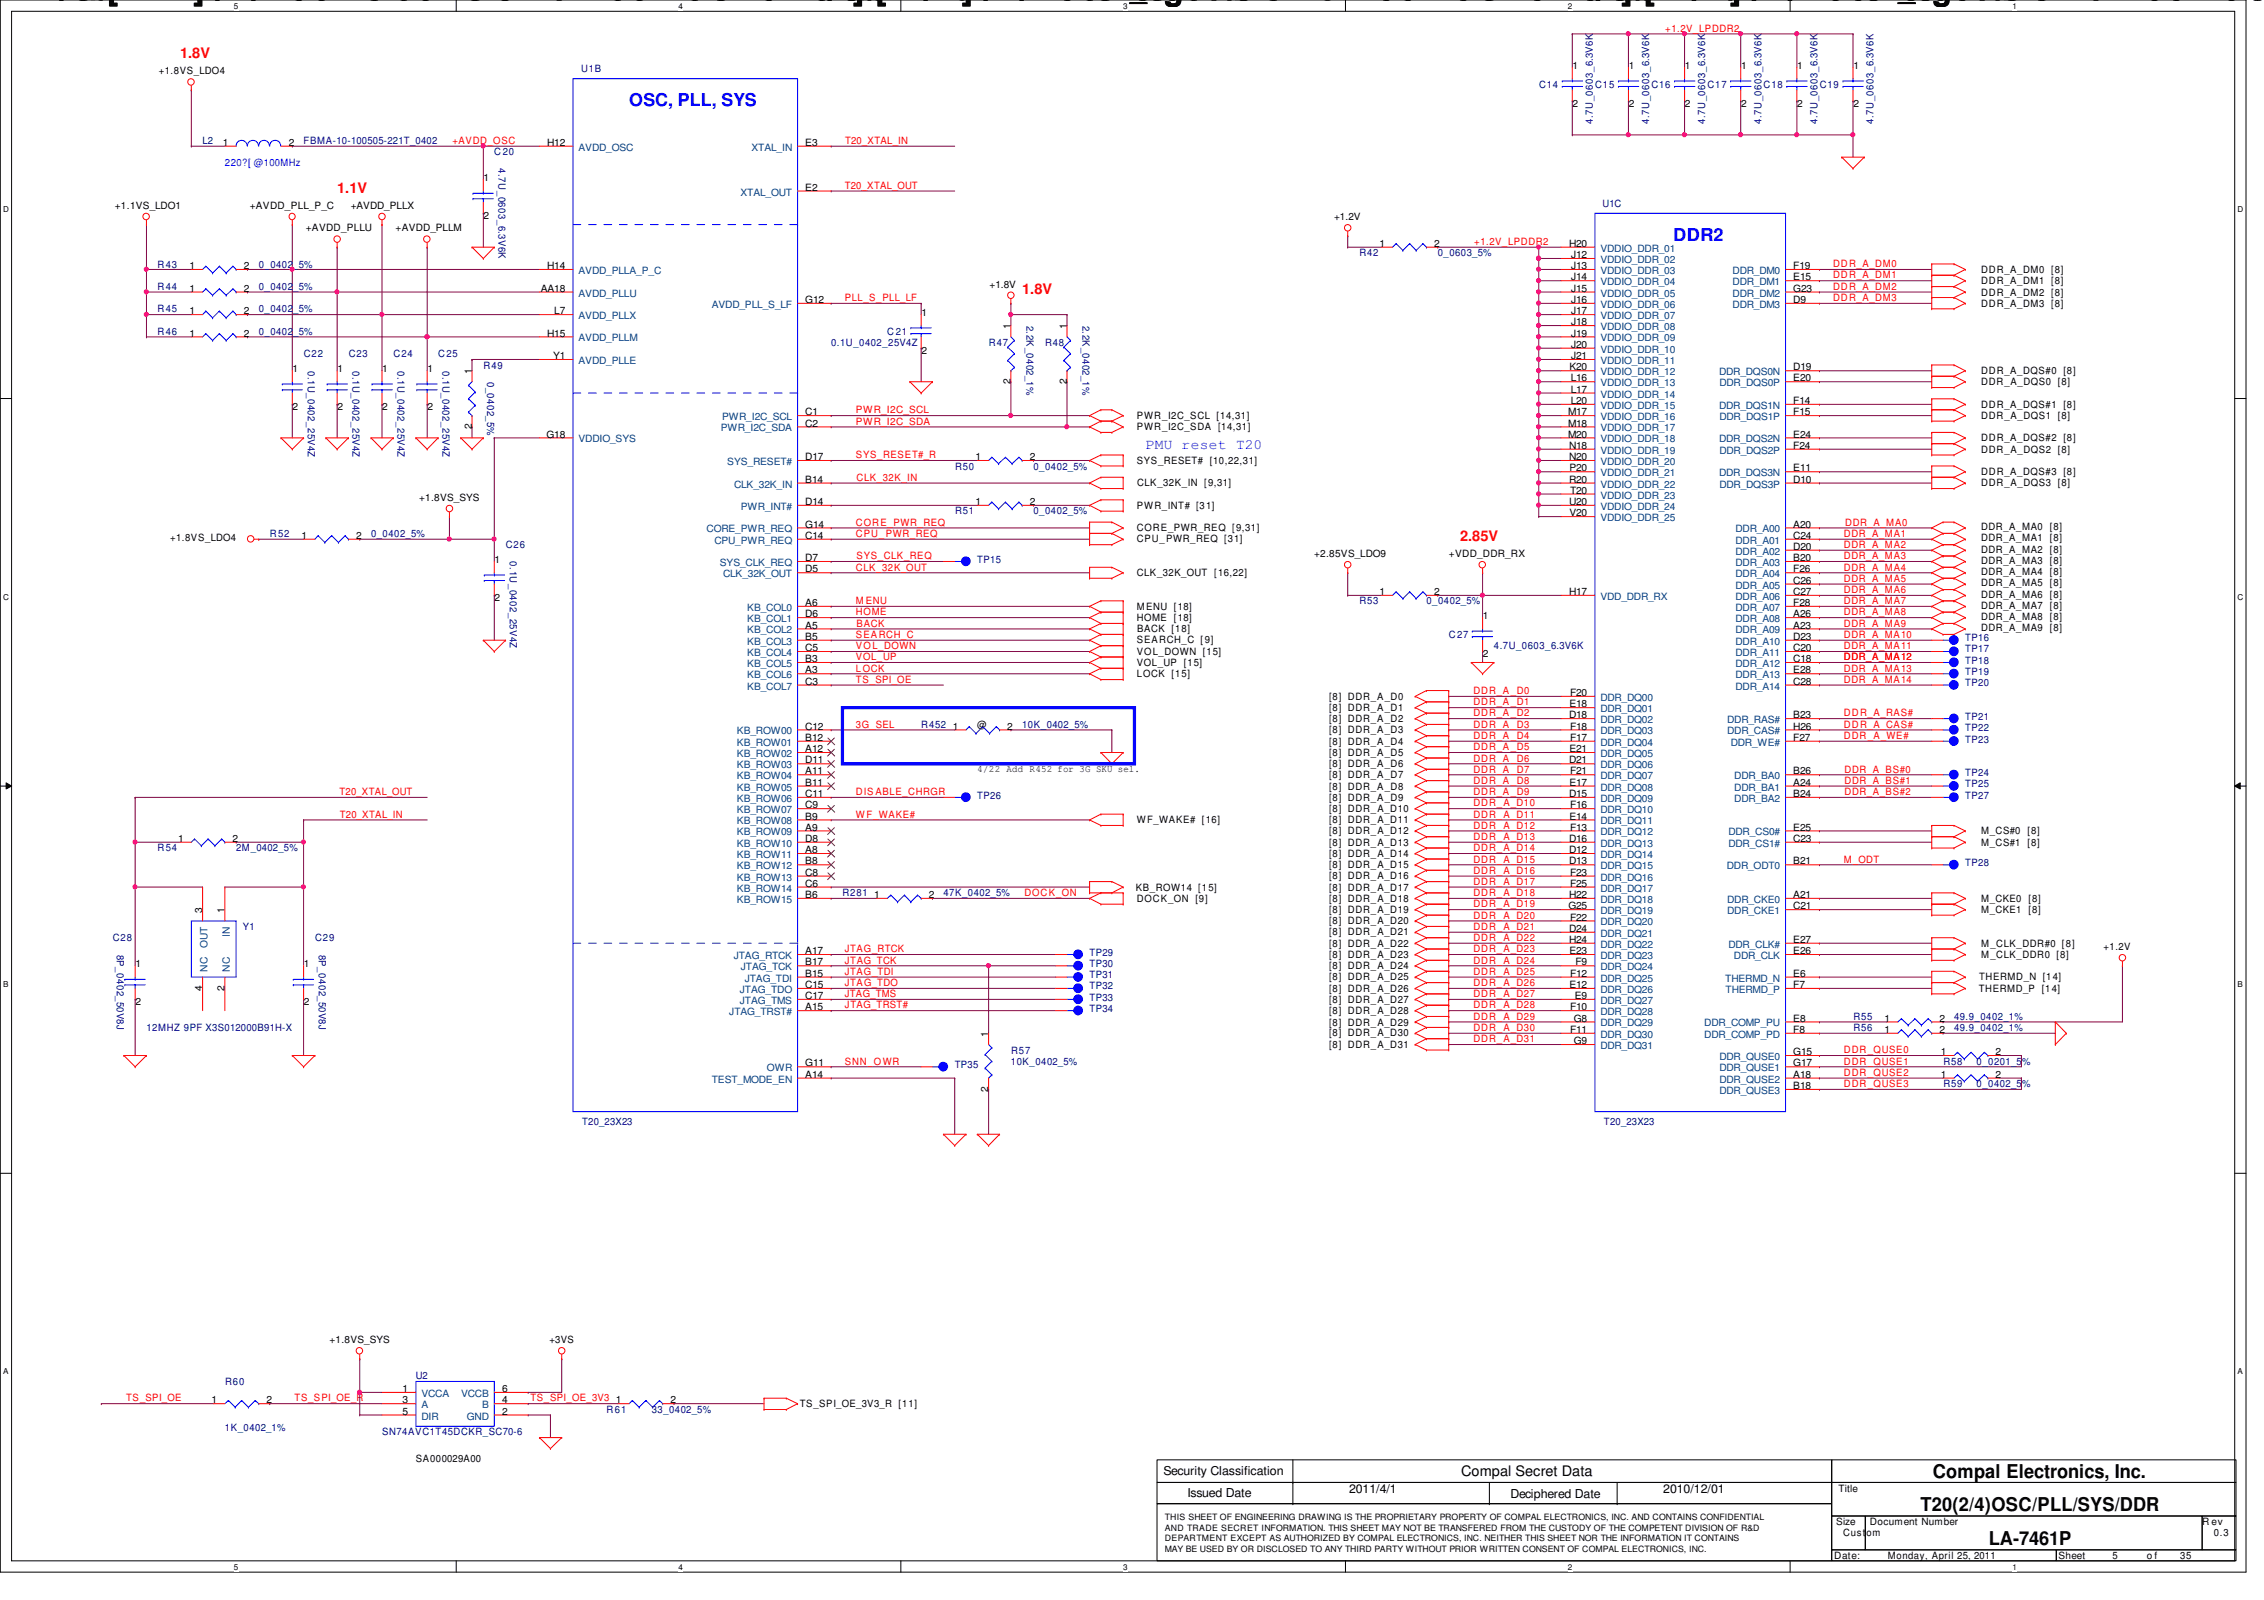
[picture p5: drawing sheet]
<svg xmlns="http://www.w3.org/2000/svg" width="297mm" height="210mm" viewBox="0 0 297 210" stroke-linecap="round" stroke-linejoin="round" font-family="sans-serif">
<defs><g id="words">
<g font-size="4.2">
<text x="4" y="0">Changed with the DEMO VERSION of CAD-KAS PDF-Editor (http://www.cadkas.com).</text>
<text x="104.8" y="0">Changed with the DEMO VERSION of CAD-KAS PDF-Editor (http://www.cadkas.com).</text>
<text x="205.6" y="0">Changed with the DEMO VERSION of CAD-KAS</text>
</g>
<g font-size="2.5">
<text x="253.6" y="193.8">Compal Electronics, Inc.</text>
<text x="252" y="198.3">T20(2/4)OSC/PLL/SYS/DDR</text>
<text x="260.9" y="202.7">LA-7461P</text>
</g>
<g font-size="2.3" fill="#00f">
<text x="82.5" y="14">OSC, PLL, SYS</text>
<text x="219.5" y="31.6">DDR2</text>
</g>
<g font-size="1.9" fill="#f00">
<text x="23.6" y="7.7">1.8V</text>
<text x="44.2" y="25.4">1.1V</text>
<text x="134.1" y="38.6">1.8V</text>
<text x="191.6" y="71">2.85V</text>
</g>
<text font-size="1.9" fill="#00f" x="150.3" y="58.9">PMU reset T20</text>
<text font-size="1.9" x="191.7" y="193.7">Compal Secret Data</text>
<g font-size="1.6">
<text x="152.7" y="193.5">Security Classification</text>
<text x="155.8" y="196.3">Issued Date</text>
<text x="177" y="195.9">2011/4/1</text>
<text x="198.2" y="196.5">Deciphered Date</text>
<text x="218.2" y="195.9">2010/12/01</text>
</g>
<g font-size="1.3" fill="#f00">
<text x="218.5" y="4.1">+1.2V_LPDDR2</text>
<text x="59.3" y="18.9">+AVDD_OSC</text>
<text x="110.9" y="18.9">T20_XTAL_IN</text>
<text x="110.8" y="24.8">T20_XTAL_OUT</text>
<text x="193.4" y="32.1">+1.2V_LPDDR2</text>
<text x="240.5" y="35.1">DDR_A_DM0</text>
<text x="110.8" y="39.5">PLL_S_PLL_LF</text>
<text x="240.5" y="36.5">DDR_A_DM1</text>
<text x="240.5" y="38">DDR_A_DM2</text>
<text x="240.5" y="39.5">DDR_A_DM3</text>
<text x="112.3" y="54.2">PWR_I2C_SCL</text>
<text x="112.3" y="55.7">PWR_I2C_SDA</text>
<text x="112.3" y="60.1">SYS_RESET#_R</text>
<text x="112.4" y="63.1">CLK_32K_IN</text>
<text x="112.3" y="70.4">CPU_PWR_REQ</text>
<text x="112.3" y="69">CORE_PWR_REQ</text>
<text x="241.9" y="71.9">DDR_A_MA2</text>
<text x="241.9" y="70.4">DDR_A_MA1</text>
<text x="242.1" y="69">DDR_A_MA0</text>
<text x="112.3" y="74.8">CLK_32K_OUT</text>
<text x="112.4" y="73.4">SYS_CLK_REQ</text>
<text x="241.9" y="74.8">DDR_A_MA4</text>
<text x="241.9" y="76.3">DDR_A_MA5</text>
<text x="241.9" y="73.4">DDR_A_MA3</text>
<text x="241.9" y="77.8">DDR_A_MA6</text>
<text x="112.3" y="80.7">HOME</text>
<text x="112.3" y="79.2">M ENU</text>
<text x="112.3" y="83.7">SEA RCH_C</text>
<text x="112.4" y="82.2">BACK</text>
<text x="241.9" y="80.7">DDR_A_MA8</text>
<text x="241.9" y="79.2">DDR_A_MA7</text>
<text x="241.9" y="82.2">DDR_A_MA9</text>
<text x="241.9" y="83.7">DDR_A_MA10</text>
<text x="112.3" y="89.6">TS_SPI_OE</text>
<text x="112.3" y="86.6">VOL_UP</text>
<text x="112.3" y="85.2">VOL_DOWN</text>
<text x="112.3" y="88.1">LOCK</text>
<text x="241.9" y="86.6">DDR_A_MA12</text>
<text x="241.9" y="89.6">DDR_A_MA14</text>
<text x="241.9" y="85.2">DDR_A_MA11</text>
<text x="241.9" y="88.1">DDR_A_MA13</text>
<text x="112.3" y="95.5">3G_SEL</text>
<text x="193.3" y="95.5">DDR_A _D3</text>
<text x="193.3" y="94">DDR_A _D2</text>
<text x="193.3" y="92.5">DDR_A _D1</text>
<text x="193.3" y="91.1">DDR_A _D0</text>
<text x="241.9" y="95.5">DDR_A_CAS#</text>
<text x="241.9" y="94">DDR_A_RAS#</text>
<text x="193.3" y="96.9">DDR_A _D4</text>
<text x="193.3" y="101.3">DDR_A _D7</text>
<text x="193.3" y="98.4">DDR_A _D5</text>
<text x="193.3" y="99.9">DDR_A _D6</text>
<text x="241.9" y="96.9">DDR_A_WE#</text>
<text x="242" y="101.3">DDR_A_BS#0</text>
<text x="44.5" y="104.3">T20_XTAL_OUT</text>
<text x="44.6" y="107.3">T20_XTAL_IN</text>
<text x="112.3" y="104.3">DIS ABLE_CHRGR</text>
<text x="112.3" y="107.3">WF_WAKE#</text>
<text x="193.3" y="102.8">DDR_A _D8</text>
<text x="193.3" y="104.3">DDR_A _D9</text>
<text x="193.3" y="105.8">DDR_A_D10</text>
<text x="193.3" y="107.3">DDR_A_D11</text>
<text x="242" y="102.8">DDR_A_BS#1</text>
<text x="242" y="104.3">DDR_A_BS#2</text>
<text x="193.3" y="111.7">DDR_A_D14</text>
<text x="193.3" y="113.2">DDR_A_D15</text>
<text x="193.3" y="108.7">DDR_A_D12</text>
<text x="193.3" y="110.2">DDR_A_D13</text>
<text x="241.9" y="113.2">M_ODT</text>
<text x="134.4" y="117.6">DOCK_ON</text>
<text x="193.3" y="119">DDR_A_D19</text>
<text x="193.3" y="114.6">DDR_A_D16</text>
<text x="193.3" y="116.1">DDR_A_D17</text>
<text x="193.3" y="117.6">DDR_A_D18</text>
<text x="110.8" y="124.9">JTAG_RTCK</text>
<text x="193.3" y="120.5">DDR_A_D20</text>
<text x="193.3" y="122">DDR_A_D21</text>
<text x="193.3" y="123.4">DDR_A_D22</text>
<text x="193.3" y="124.9">DDR_A_D23</text>
<text x="110.8" y="126.4">JTAG_TCK</text>
<text x="110.8" y="129.4">JTAG_TDO</text>
<text x="110.8" y="127.9">JTAG_TDI</text>
<text x="110.8" y="130.8">JTAG_TMS</text>
<text x="193.3" y="127.9">DDR_A_D25</text>
<text x="193.3" y="126.4">DDR_A_D24</text>
<text x="193.3" y="129.4">DDR_A_D26</text>
<text x="193.3" y="130.8">DDR_A_D27</text>
<text x="110.8" y="132.3">JTAG_TRST#</text>
<text x="193.3" y="136.7">DDR_A_D31</text>
<text x="193.3" y="135.3">DDR_A_D30</text>
<text x="193.3" y="133.8">DDR_A_D29</text>
<text x="193.3" y="132.3">DDR_A_D28</text>
<text x="110.8" y="139.7">SNN_OWR</text>
<text x="241.9" y="138.2">DDR_QUSE0</text>
<text x="241.9" y="139.7">DDR_QUSE1</text>
<text x="241.9" y="141.1">DDR_QUSE2</text>
<text x="241.9" y="142.6">DDR_QUSE3</text>
<text x="16.5" y="183.9">TS_SPI_OE</text>
<text x="38.6" y="183.9">TS_SPI_OE_R</text>
<text x="69.6" y="183.9">TS_SPI_OE_3V3</text>
</g>
<g font-size="1.3">
<text x="20.8" y="9.7">+1.8VS_LDO4</text>
<text x="206.3" y="9">1</text>
<text x="213.7" y="9">1</text>
<text x="221.1" y="9">1</text>
<text x="228.4" y="9">1</text>
<text x="235.8" y="9">1</text>
<text x="243.2" y="9">1</text>
<text x="206.3" y="14">2</text>
<text x="213.7" y="14">2</text>
<text x="221.1" y="14">2</text>
<text x="228.4" y="14">2</text>
<text x="235.8" y="14">2</text>
<text x="243.2" y="14">2</text>
<text x="29.2" y="19.1">1</text>
<text x="37.9" y="19.1">2</text>
<text x="63.5" y="23.7">1</text>
<text x="71.8" y="19.1">H12</text>
<text x="105.7" y="19.1">E3</text>
<text x="15.1" y="27.4">+1.1VS_LDO1</text>
<text x="32.8" y="27.4">+AVDD_PLL_P_C</text>
<text x="46" y="27.4">+AVDD_PLLX</text>
<text x="63.5" y="28.7">2</text>
<text x="105.7" y="25">E2</text>
<text x="175" y="28.9">+1.2V</text>
<text x="24.8" y="35.3">1</text>
<text x="32" y="35.3">2</text>
<text x="40.1" y="30.4">+AVDD_PLLU</text>
<text x="51.9" y="30.4">+AVDD_PLLM</text>
<text x="71.8" y="35.3">H14</text>
<text x="181" y="32.4">1</text>
<text x="188.2" y="32.4">2</text>
<text x="205.9" y="32.4">H20</text>
<text x="206.1" y="33.9">J12</text>
<text x="206.1" y="35.3">J13</text>
<text x="235.3" y="35.3">F19</text>
<text x="259.9" y="35.8">DDR_A_DM0 [8]</text>
<text x="24.8" y="41.2">1</text>
<text x="24.8" y="38.3">1</text>
<text x="32" y="41.2">2</text>
<text x="32" y="38.3">2</text>
<text x="70.9" y="38.3">AA18</text>
<text x="72.7" y="41.2">L7</text>
<text x="105.7" y="39.8">G12</text>
<text x="120.9" y="41.4">1</text>
<text x="129.8" y="37.7">+1.8V</text>
<text x="206.1" y="36.8">J14</text>
<text x="206.1" y="38.3">J15</text>
<text x="206.1" y="39.8">J16</text>
<text x="206.1" y="41.2">J17</text>
<text x="235.3" y="36.8">E15</text>
<text x="235.3" y="38.3">G23</text>
<text x="235.3" y="39.8">D9</text>
<text x="259.9" y="37.3">DDR_A_DM1 [8]</text>
<text x="259.9" y="38.8">DDR_A_DM2 [8]</text>
<text x="259.9" y="40.2">DDR_A_DM3 [8]</text>
<text x="24.8" y="44.2">1</text>
<text x="32" y="44.2">2</text>
<text x="71.8" y="44.2">H15</text>
<text x="72.6" y="47.1">Y1</text>
<text x="120.9" y="46.4">2</text>
<text x="132.6" y="43.2" transform="rotate(-90 132.6 43.2)">1</text>
<text x="140" y="43.2" transform="rotate(-90 140 43.2)">1</text>
<text x="206.1" y="42.7">J18</text>
<text x="206.1" y="44.2">J19</text>
<text x="206.1" y="45.6">J20</text>
<text x="206.1" y="47.1">J21</text>
<text x="38.4" y="48.8">1</text>
<text x="38.4" y="53.8">2</text>
<text x="44.3" y="48.8">1</text>
<text x="44.3" y="53.8">2</text>
<text x="50.2" y="48.8">1</text>
<text x="50.2" y="53.8">2</text>
<text x="56.1" y="48.8">1</text>
<text x="56.1" y="53.8">2</text>
<text x="61.9" y="49.1" transform="rotate(-90 61.9 49.1)">1</text>
<text x="132.6" y="50.4" transform="rotate(-90 132.6 50.4)">2</text>
<text x="140" y="50.4" transform="rotate(-90 140 50.4)">2</text>
<text x="205.9" y="48.6">K20</text>
<text x="206.1" y="50">L16</text>
<text x="206.1" y="51.5">L17</text>
<text x="206.1" y="53">L20</text>
<text x="235.3" y="48.6">D19</text>
<text x="235.3" y="50">E20</text>
<text x="235.3" y="53">F14</text>
<text x="259.9" y="50.5">DDR_A_DQS0 [8]</text>
<text x="259.9" y="49.1">DDR_A_DQS#0 [8]</text>
<text x="259.9" y="53.5">DDR_A_DQS#1 [8]</text>
<text x="61.9" y="56.3" transform="rotate(-90 61.9 56.3)">2</text>
<text x="71.7" y="57.4">G18</text>
<text x="105.7" y="54.5">C1</text>
<text x="105.7" y="56">C2</text>
<text x="149.1" y="54.9">PWR_I2C_SCL [14,31]</text>
<text x="149.1" y="56.4">PWR_I2C_SDA [14,31]</text>
<text x="205.7" y="54.5">M17</text>
<text x="205.7" y="56">M18</text>
<text x="205.7" y="57.4">M20</text>
<text x="205.9" y="58.9">N18</text>
<text x="235.3" y="54.5">F15</text>
<text x="235.3" y="57.4">E24</text>
<text x="235.3" y="58.9">F24</text>
<text x="259.9" y="54.9">DDR_A_DQS1 [8]</text>
<text x="259.9" y="59.4">DDR_A_DQS2 [8]</text>
<text x="259.9" y="57.9">DDR_A_DQS#2 [8]</text>
<text x="55" y="65.7">+1.8VS_SYS</text>
<text x="105.7" y="60.4">D17</text>
<text x="105.7" y="63.3">B14</text>
<text x="128" y="60.4">1</text>
<text x="135.1" y="60.4">2</text>
<text x="149.1" y="60.9">SYS_RESET# [10,22,31]</text>
<text x="149.2" y="63.8">CLK_32K_IN [9,31]</text>
<text x="205.9" y="60.4">N20</text>
<text x="205.9" y="63.3">R20</text>
<text x="205.9" y="61.8">P20</text>
<text x="206" y="64.8">T20</text>
<text x="235.3" y="61.8">E11</text>
<text x="235.3" y="63.3">D10</text>
<text x="259.9" y="63.8">DDR_A_DQS3 [8]</text>
<text x="259.9" y="62.3">DDR_A_DQS#3 [8]</text>
<text x="22.3" y="71">+1.8VS_LDO4</text>
<text x="39.6" y="70.7">1</text>
<text x="46.7" y="70.7">2</text>
<text x="105.7" y="66.3">D14</text>
<text x="105.7" y="69.2">G14</text>
<text x="105.7" y="70.7">C14</text>
<text x="128" y="66.3">1</text>
<text x="135.1" y="66.3">2</text>
<text x="149.1" y="66.8">PWR_INT# [31]</text>
<text x="149.1" y="71.2">CPU_PWR_REQ [31]</text>
<text x="149.1" y="69.7">CORE_PWR_REQ [9,31]</text>
<text x="205.9" y="66.3">U20</text>
<text x="205.9" y="67.7">V20</text>
<text x="235.3" y="69.2">A20</text>
<text x="235.3" y="70.7">C24</text>
<text x="259.9" y="71">DDR_A_MA1 [8]</text>
<text x="259.9" y="69.6">DDR_A_MA0 [8]</text>
<text x="64.9" y="73.8">1</text>
<text x="105.7" y="73.6">D7</text>
<text x="105.7" y="75.1">D5</text>
<text x="149.1" y="75.6">CLK_32K_OUT [16,22]</text>
<text x="172.4" y="73.1">+2.85VS_LDO9</text>
<text x="190.1" y="73.1">+VDD_DDR_RX</text>
<text x="235.3" y="72.1">D20</text>
<text x="235.3" y="73.6">B20</text>
<text x="235.3" y="75.1">F26</text>
<text x="235.3" y="76.6">C26</text>
<text x="259.9" y="76.9">DDR_A_MA5 [8]</text>
<text x="259.9" y="75.4">DDR_A_MA4 [8]</text>
<text x="259.9" y="74">DDR_A_MA3 [8]</text>
<text x="259.9" y="72.5">DDR_A_MA2 [8]</text>
<text x="64.9" y="78.8">2</text>
<text x="105.7" y="79.5">A6</text>
<text x="105.7" y="81">D6</text>
<text x="105.7" y="82.5">A5</text>
<text x="105.7" y="83.9">B5</text>
<text x="149.1" y="81.5">HOME [18]</text>
<text x="149.1" y="80">MENU [18]</text>
<text x="149.2" y="83">BACK [18]</text>
<text x="181" y="78.1">1</text>
<text x="188.2" y="78.1">2</text>
<text x="194.6" y="81.2">1</text>
<text x="205.9" y="78.1">H17</text>
<text x="235.3" y="78.1">C27</text>
<text x="235.3" y="79.5">F28</text>
<text x="235.3" y="81">A26</text>
<text x="235.3" y="82.5">A23</text>
<text x="235.3" y="83.9">D23</text>
<text x="259.9" y="82.8">DDR_A_MA9 [8]</text>
<text x="259.9" y="81.3">DDR_A_MA8 [8]</text>
<text x="259.9" y="79.9">DDR_A_MA7 [8]</text>
<text x="259.9" y="78.4">DDR_A_MA6 [8]</text>
<text x="105.7" y="85.4">C5</text>
<text x="105.7" y="86.9">B3</text>
<text x="105.7" y="88.3">A3</text>
<text x="105.7" y="89.8">C3</text>
<text x="149.1" y="87.4">VOL_UP [15]</text>
<text x="149.1" y="85.9">VOL_DOWN [15]</text>
<text x="149.1" y="88.9">LOCK [15]</text>
<text x="149.1" y="84.4">SEARCH_C [9]</text>
<text x="194.6" y="86.2">2</text>
<text x="235.3" y="85.4">C20</text>
<text x="235.3" y="86.9">C18</text>
<text x="235.3" y="88.3">E28</text>
<text x="235.3" y="89.8">C28</text>
<text x="105.7" y="95.7">C12</text>
<text x="125" y="95.7">1</text>
<text x="128.2" y="95.5">@</text>
<text x="132.2" y="95.7">2</text>
<text x="174.4" y="91.8">[8] DDR_A_D0</text>
<text x="174.4" y="93.3">[8] DDR_A_D1</text>
<text x="174.4" y="94.7">[8] DDR_A_D2</text>
<text x="205.9" y="94.2">D18</text>
<text x="205.9" y="92.8">E18</text>
<text x="206" y="91.3">F20</text>
<text x="206" y="95.7">F18</text>
<text x="235.3" y="94.2">B23</text>
<text x="235.3" y="95.7">H26</text>
<text x="105.7" y="97.2">B12</text>
<text x="105.7" y="98.7">A12</text>
<text x="105.7" y="100.2">D11</text>
<text x="105.7" y="101.6">A11</text>
<text x="128.2" y="101.3">4/22 Add R452 for 3G SKU sel.</text>
<text x="174.4" y="96.2">[8] DDR_A_D3</text>
<text x="174.4" y="97.7">[8] DDR_A_D4</text>
<text x="174.4" y="99.1">[8] DDR_A_D5</text>
<text x="174.4" y="100.6">[8] DDR_A_D6</text>
<text x="205.9" y="100.2">D21</text>
<text x="205.9" y="98.7">E21</text>
<text x="206" y="97.2">F17</text>
<text x="206" y="101.6">F21</text>
<text x="235.3" y="97.2">F27</text>
<text x="235.3" y="101.6">B26</text>
<text x="105.7" y="103.1">B11</text>
<text x="105.7" y="104.6">C11</text>
<text x="105.7" y="106">C9</text>
<text x="105.7" y="107.5">B9</text>
<text x="149.1" y="108">WF_WAKE# [16]</text>
<text x="174.4" y="102.1">[8] DDR_A_D7</text>
<text x="174.4" y="103.6">[8] DDR_A_D8</text>
<text x="174.4" y="105.1">[8] DDR_A_D9</text>
<text x="174.4" y="106.5">[8] DDR_A_D10</text>
<text x="174.4" y="108">[8] DDR_A_D11</text>
<text x="205.9" y="104.6">D15</text>
<text x="205.9" y="103.1">E17</text>
<text x="205.9" y="107.5">E14</text>
<text x="206" y="106">F16</text>
<text x="235.3" y="103.1">A24</text>
<text x="235.3" y="104.6">B24</text>
<text x="23.4" y="110.4">1</text>
<text x="30.5" y="110.4">2</text>
<text x="105.7" y="109">A9</text>
<text x="105.7" y="110.4">D8</text>
<text x="105.7" y="111.9">A8</text>
<text x="105.7" y="113.4">B8</text>
<text x="174.4" y="109.5">[8] DDR_A_D12</text>
<text x="174.4" y="111">[8] DDR_A_D13</text>
<text x="174.4" y="112.4">[8] DDR_A_D14</text>
<text x="174.4" y="113.9">[8] DDR_A_D15</text>
<text x="205.9" y="110.4">D16</text>
<text x="205.9" y="111.9">D12</text>
<text x="205.9" y="113.4">D13</text>
<text x="206" y="109">F13</text>
<text x="235.3" y="109">E25</text>
<text x="235.3" y="110.4">C23</text>
<text x="235.3" y="113.4">B21</text>
<text x="259.9" y="111">M_CS#1 [8]</text>
<text x="259.9" y="109.5">M_CS#0 [8]</text>
<text x="26.5" y="119.8" transform="rotate(-90 26.5 119.8)">3</text>
<text x="29.5" y="119.8" transform="rotate(-90 29.5 119.8)">1</text>
<text x="105.7" y="114.9">C8</text>
<text x="105.7" y="116.3">C6</text>
<text x="105.7" y="117.8">B6</text>
<text x="114.7" y="117.8">1</text>
<text x="121.9" y="117.8">2</text>
<text x="149" y="116.8">KB_ROW14 [15]</text>
<text x="149.1" y="118.3">DOCK_ON [9]</text>
<text x="174.4" y="115.4">[8] DDR_A_D16</text>
<text x="174.4" y="116.8">[8] DDR_A_D17</text>
<text x="174.4" y="118.3">[8] DDR_A_D18</text>
<text x="174.4" y="119.8">[8] DDR_A_D19</text>
<text x="205.8" y="119.3">G25</text>
<text x="205.9" y="117.8">H22</text>
<text x="206" y="114.9">F23</text>
<text x="206" y="116.3">F25</text>
<text x="235.3" y="117.8">A21</text>
<text x="235.3" y="119.3">C21</text>
<text x="259.9" y="119.8">M_CKE1 [8]</text>
<text x="259.9" y="118.3">M_CKE0 [8]</text>
<text x="105.7" y="125.2">A17</text>
<text x="174.4" y="121.2">[8] DDR_A_D20</text>
<text x="174.4" y="122.7">[8] DDR_A_D21</text>
<text x="174.4" y="124.2">[8] DDR_A_D22</text>
<text x="174.4" y="125.7">[8] DDR_A_D23</text>
<text x="205.9" y="122.3">D24</text>
<text x="205.9" y="123.7">H24</text>
<text x="205.9" y="125.2">E23</text>
<text x="206" y="120.8">F22</text>
<text x="235.3" y="123.7">E27</text>
<text x="235.3" y="125.2">E26</text>
<text x="259.9" y="124.2">M_CLK_DDR#0 [8]</text>
<text x="259.9" y="125.7">M_CLK_DDR0 [8]</text>
<text x="276" y="124.6">+1.2V</text>
<text x="17.8" y="126.9">1</text>
<text x="17.8" y="131.9">2</text>
<text x="26.5" y="130" transform="rotate(-90 26.5 130)">4</text>
<text x="29.5" y="130" transform="rotate(-90 29.5 130)">2</text>
<text x="39.9" y="126.9">1</text>
<text x="39.9" y="131.9">2</text>
<text x="105.7" y="126.7">B17</text>
<text x="105.7" y="128.1">B15</text>
<text x="105.7" y="129.6">C15</text>
<text x="105.7" y="131.1">C17</text>
<text x="174.4" y="127.2">[8] DDR_A_D24</text>
<text x="174.4" y="128.6">[8] DDR_A_D25</text>
<text x="174.4" y="130.1">[8] DDR_A_D26</text>
<text x="174.4" y="131.6">[8] DDR_A_D27</text>
<text x="205.9" y="129.6">E12</text>
<text x="206" y="128.1">F12</text>
<text x="206.6" y="131.1">E9</text>
<text x="206.7" y="126.7">F9</text>
<text x="235.3" y="128.1">E6</text>
<text x="235.3" y="129.6">F7</text>
<text x="259.6" y="130.1">THERMD_P [14]</text>
<text x="259.7" y="128.6">THERMD_N [14]</text>
<text x="105.7" y="132.5">A15</text>
<text x="129.7" y="136" transform="rotate(-90 129.7 136)">1</text>
<text x="174.4" y="133.1">[8] DDR_A_D28</text>
<text x="174.4" y="134.5">[8] DDR_A_D29</text>
<text x="174.4" y="136">[8] DDR_A_D30</text>
<text x="174.4" y="137.5">[8] DDR_A_D31</text>
<text x="206" y="132.5">F10</text>
<text x="206" y="135.5">F11</text>
<text x="206.5" y="134">G8</text>
<text x="206.5" y="137">G9</text>
<text x="235.3" y="134">E8</text>
<text x="235.3" y="135.5">F8</text>
<text x="247.3" y="134">1</text>
<text x="247.3" y="135.5">1</text>
<text x="254.5" y="134">2</text>
<text x="254.5" y="135.5">2</text>
<text x="105.7" y="139.9">G11</text>
<text x="105.7" y="141.4">A14</text>
<text x="129.7" y="143.2" transform="rotate(-90 129.7 143.2)">2</text>
<text x="235.3" y="138.4">G15</text>
<text x="235.3" y="139.9">G17</text>
<text x="235.3" y="141.4">A18</text>
<text x="235.3" y="142.9">B18</text>
<text x="254.6" y="141.4">1</text>
<text x="254.6" y="138.4">1</text>
<text x="261.8" y="141.4">2</text>
<text x="261.8" y="138.4">2</text>
<text x="43.2" y="176.2">+1.8VS_SYS</text>
<text x="72.1" y="176.2">+3VS</text>
<text x="27.8" y="184.1">1</text>
<text x="35" y="184.1">2</text>
<text x="52.8" y="182.6">1</text>
<text x="52.8" y="184.1">3</text>
<text x="52.8" y="185.6">5</text>
<text x="65.9" y="185.6">2</text>
<text x="65.9" y="184.1">4</text>
<text x="65.9" y="182.6">6</text>
<text x="80.8" y="184.1">1</text>
<text x="88" y="184.1">2</text>
<text x="104.9" y="184.6">TS_SPI_OE_3V3_R [11]</text>
<text x="54.6" y="191.8">SA000029A00</text>
<text x="241.2" y="195.8">Title</text>
<text x="240.9" y="200.1">Size</text>
<text x="241.8" y="201.5">Custom</text>
<text x="245.3" y="200.1">Document Number</text>
<text x="288.9" y="200.1">R ev</text>
<text x="290.4" y="201.5">0.3</text>
<text x="240.7" y="204.5">Date:</text>
<text x="247.7" y="204.5">Monday, April 25, 2011</text>
<text x="270.1" y="204.5">Sheet</text>
<text x="277.2" y="204.5">5</text>
<text x="281.7" y="204.5">o f</text>
<text x="286" y="204.5">35</text>
</g>
<g font-size="1.3" fill="#000080">
<text x="76.2" y="9.4">U1B</text>
<text x="201.9" y="11.5">C14</text>
<text x="209.3" y="11.5">C15</text>
<text x="216.7" y="11.5">C16</text>
<text x="224" y="11.5">C17</text>
<text x="231.4" y="11.5">C18</text>
<text x="238.8" y="11.5">C19</text>
<text x="209" y="16.2" transform="rotate(-90 209 16.2)">4.7U_0603_6.3V6K</text>
<text x="216.4" y="16.2" transform="rotate(-90 216.4 16.2)">4.7U_0603_6.3V6K</text>
<text x="223.7" y="16.2" transform="rotate(-90 223.7 16.2)">4.7U_0603_6.3V6K</text>
<text x="231.1" y="16.2" transform="rotate(-90 231.1 16.2)">4.7U_0603_6.3V6K</text>
<text x="238.5" y="16.2" transform="rotate(-90 238.5 16.2)">4.7U_0603_6.3V6K</text>
<text x="245.8" y="16.2" transform="rotate(-90 245.8 16.2)">4.7U_0603_6.3V6K</text>
<text x="26.6" y="18.9">L2</text>
<text x="39.8" y="18.9">FBMA-10-100505-221T_0402</text>
<text x="64.9" y="20.4">C20</text>
<text x="65.4" y="22.1" transform="rotate(90 65.4 22.1)">4.7U_0603_6.3V6K</text>
<text x="210.3" y="27.1">U1C</text>
<text x="20.7" y="35.1">R43</text>
<text x="33.9" y="35.1">0_0402_5%</text>
<text x="178.3" y="33.6">R42</text>
<text x="188.6" y="33.6">0_0603_5%</text>
<text x="20.7" y="41">R45</text>
<text x="20.7" y="38">R44</text>
<text x="33.9" y="41">0_0402_5%</text>
<text x="33.9" y="38">0_0402_5%</text>
<text x="20.7" y="43.9">R46</text>
<text x="33.9" y="43.9">0_0402_5%</text>
<text x="39.9" y="46.9">C22</text>
<text x="45.8" y="46.9">C23</text>
<text x="51.6" y="46.9">C24</text>
<text x="57.5" y="46.9">C25</text>
<text x="109" y="45.4">0.1U_0402_25V4Z</text>
<text x="116.4" y="43.9">C21</text>
<text x="129.7" y="45.4">R47</text>
<text x="134.7" y="42.7" transform="rotate(90 134.7 42.7)">2.2K_0402_1%</text>
<text x="137.1" y="45.4">R48</text>
<text x="142" y="42.7" transform="rotate(90 142 42.7)">2.2K_0402_1%</text>
<text x="40.4" y="48.6" transform="rotate(90 40.4 48.6)">0.1U_0402_25V4Z</text>
<text x="46.3" y="48.6" transform="rotate(90 46.3 48.6)">0.1U_0402_25V4Z</text>
<text x="52.2" y="48.6" transform="rotate(90 52.2 48.6)">0.1U_0402_25V4Z</text>
<text x="58" y="48.6" transform="rotate(90 58 48.6)">0.1U_0402_25V4Z</text>
<text x="63.5" y="48.3">R49</text>
<text x="63.9" y="50.1" transform="rotate(90 63.9 50.1)">0_0402_5%</text>
<text x="125.3" y="61.6">R50</text>
<text x="135.6" y="61.6">0_0402_5%</text>
<text x="35.4" y="70.4">R52</text>
<text x="48.7" y="70.4">0_0402_5%</text>
<text x="66.4" y="71.9">C26</text>
<text x="125.3" y="67.5">R51</text>
<text x="135.6" y="67.5">0_0402_5%</text>
<text x="66.9" y="73.7" transform="rotate(90 66.9 73.7)">0.1U_0402_25V4Z</text>
<text x="128.2" y="73.8">TP15</text>
<text x="178.3" y="79.3">R53</text>
<text x="187.2" y="79.3">0_0402_5%</text>
<text x="190.1" y="83.7">C27</text>
<text x="196" y="85.2">4.7U_0603_6.3V6K</text>
<text x="257.8" y="85.6">TP17</text>
<text x="257.8" y="88.6">TP19</text>
<text x="257.8" y="84.1">TP16</text>
<text x="257.8" y="87.1">TP18</text>
<text x="120.9" y="95.5">R452</text>
<text x="134.1" y="95.5">10K_0402_5%</text>
<text x="257.8" y="90">TP20</text>
<text x="257.8" y="94.4">TP21</text>
<text x="257.8" y="95.9">TP22</text>
<text x="257.8" y="97.4">TP23</text>
<text x="257.8" y="101.8">TP24</text>
<text x="128.2" y="104.8">TP26</text>
<text x="257.8" y="103.3">TP25</text>
<text x="257.8" y="104.8">TP27</text>
<text x="20.7" y="111.7">R54</text>
<text x="31" y="111.7">2M_0402_5%</text>
<text x="257.8" y="113.6">TP28</text>
<text x="110.5" y="117.6">R281</text>
<text x="123.8" y="117.6">47K_0402_5%</text>
<text x="14.8" y="123.5">C28</text>
<text x="15.3" y="125.2" transform="rotate(90 15.3 125.2)">8P_0402_50V8J</text>
<text x="31.9" y="122">Y1</text>
<text x="41.4" y="123.5">C29</text>
<text x="41.8" y="125.2" transform="rotate(90 41.8 125.2)">8P_0402_50V8J</text>
<text x="143" y="125.4">TP29</text>
<text x="143" y="129.8">TP32</text>
<text x="143" y="131.3">TP33</text>
<text x="143" y="126.9">TP30</text>
<text x="143" y="128.3">TP31</text>
<text x="19.2" y="135.3">12MHZ 9PF X3S012000B91H-X</text>
<text x="143" y="132.8">TP34</text>
<text x="243.2" y="133.8">R55</text>
<text x="243.2" y="135.3">R56</text>
<text x="256.4" y="133.8">49.9_0402_1%</text>
<text x="256.4" y="135.3">49.9_0402_1%</text>
<text x="125.3" y="140.1">TP35</text>
<text x="132.6" y="139.7">10K_0402_5%</text>
<text x="132.7" y="138.2">R57</text>
<text x="255" y="142.6">R59</text>
<text x="255" y="139.7">R58</text>
<text x="259.3" y="142.6">0_0402_5%</text>
<text x="259.3" y="139.7">0_0201_5%</text>
<text x="76.4" y="147.6">T20_23X23</text>
<text x="210.4" y="147.6">T20_23X23</text>
<text x="29.5" y="181.7">R60</text>
<text x="54.6" y="180.9">U2</text>
<text x="79.6" y="185.3">R61</text>
<text x="85.5" y="185.3">33_0402_5%</text>
<text x="29.5" y="187.7">1K_0402_1%</text>
<text x="50.1" y="188.3">SN74AVC1T45DCKR_SC70-6</text>
</g>
<text font-size="1.3" fill="#00f" x="29.5" y="21.8">220?[ @100MHz</text>
<g font-size="1.3" fill="#004080">
<text x="75.9" y="19.8">AVDD_OSC</text>
<text x="98.6" y="19.8">XTAL_IN</text>
<text x="97.2" y="25.7">XTAL_OUT</text>
<text x="75.9" y="35.9">AVDD_PLLA_P_C</text>
<text x="210" y="33">VDDIO_DDR_01</text>
<text x="210" y="34.5">VDDIO_DDR_02</text>
<text x="210" y="35.9">VDDIO_DDR_03</text>
<text x="227.3" y="35.9">DDR_DM0</text>
<text x="75.9" y="38.9">AVDD_PLLU</text>
<text x="75.9" y="41.9">AVDD_PLLX</text>
<text x="93.4" y="40.4">AVDD_PLL_S_LF</text>
<text x="210" y="37.4">VDDIO_DDR_04</text>
<text x="210" y="38.9">VDDIO_DDR_05</text>
<text x="210" y="40.4">VDDIO_DDR_06</text>
<text x="210" y="41.9">VDDIO_DDR_07</text>
<text x="227.3" y="37.4">DDR_DM1</text>
<text x="227.3" y="38.9">DDR_DM2</text>
<text x="227.3" y="40.4">DDR_DM3</text>
<text x="75.9" y="44.8">AVDD_PLLM</text>
<text x="75.9" y="47.8">AVDD_PLLE</text>
<text x="210" y="43.3">VDDIO_DDR_08</text>
<text x="210" y="44.8">VDDIO_DDR_09</text>
<text x="210" y="46.3">VDDIO_DDR_10</text>
<text x="210" y="47.8">VDDIO_DDR_11</text>
<text x="210" y="49.2">VDDIO_DDR_12</text>
<text x="210" y="50.7">VDDIO_DDR_13</text>
<text x="210" y="52.2">VDDIO_DDR_14</text>
<text x="210" y="53.6">VDDIO_DDR_15</text>
<text x="225.5" y="49.2">DDR_DQS0N</text>
<text x="225.5" y="53.6">DDR_DQS1N</text>
<text x="225.6" y="50.7">DDR_DQS0P</text>
<text x="75.9" y="58">VDDIO_SYS</text>
<text x="94.6" y="56.6">PWR_I2C_SDA</text>
<text x="94.7" y="55.1">PWR_I2C_SCL</text>
<text x="210" y="55.1">VDDIO_DDR_16</text>
<text x="210" y="56.6">VDDIO_DDR_17</text>
<text x="210" y="58">VDDIO_DDR_18</text>
<text x="210" y="59.5">VDDIO_DDR_19</text>
<text x="225.5" y="58">DDR_DQS2N</text>
<text x="225.6" y="55.1">DDR_DQS1P</text>
<text x="225.6" y="59.5">DDR_DQS2P</text>
<text x="95.4" y="61">SYS_RESET#</text>
<text x="96.3" y="64">CLK_32K_IN</text>
<text x="210" y="61">VDDIO_DDR_20</text>
<text x="210" y="62.5">VDDIO_DDR_21</text>
<text x="210" y="64">VDDIO_DDR_22</text>
<text x="210" y="65.4">VDDIO_DDR_23</text>
<text x="225.5" y="62.5">DDR_DQS3N</text>
<text x="225.6" y="64">DDR_DQS3P</text>
<text x="92.7" y="69.8">CORE_PWR_REQ</text>
<text x="93.7" y="71.3">CPU_PWR_REQ</text>
<text x="97.2" y="66.9">PWR_INT#</text>
<text x="210" y="66.9">VDDIO_DDR_24</text>
<text x="210" y="68.4">VDDIO_DDR_25</text>
<text x="227.7" y="69.8">DDR_A00</text>
<text x="227.7" y="71.3">DDR_A01</text>
<text x="94.4" y="74.3">SYS_CLK_REQ</text>
<text x="94.9" y="75.7">CLK_32K_OUT</text>
<text x="227.7" y="72.8">DDR_A02</text>
<text x="227.7" y="74.3">DDR_A03</text>
<text x="227.7" y="75.7">DDR_A04</text>
<text x="227.7" y="77.2">DDR_A05</text>
<text x="98" y="80.1">KB_COL0</text>
<text x="98" y="81.6">KB_COL1</text>
<text x="98" y="83.1">KB_COL2</text>
<text x="210" y="78.7">VDD_DDR_RX</text>
<text x="227.7" y="78.7">DDR_A06</text>
<text x="227.7" y="80.1">DDR_A07</text>
<text x="227.7" y="81.6">DDR_A08</text>
<text x="227.7" y="83.1">DDR_A09</text>
<text x="98" y="84.6">KB_COL3</text>
<text x="98" y="86.1">KB_COL4</text>
<text x="98" y="87.5">KB_COL5</text>
<text x="98" y="89">KB_COL6</text>
<text x="227.7" y="84.6">DDR_A10</text>
<text x="227.7" y="86.1">DDR_A11</text>
<text x="227.7" y="87.5">DDR_A12</text>
<text x="227.7" y="89">DDR_A13</text>
<text x="98" y="90.5">KB_COL7</text>
<text x="210" y="91.9">DDR_DQ00</text>
<text x="210" y="93.4">DDR_DQ01</text>
<text x="210" y="94.9">DDR_DQ02</text>
<text x="226.6" y="94.9">DDR_RAS#</text>
<text x="227.7" y="90.5">DDR_A14</text>
<text x="96.7" y="96.4">KB_ROW00</text>
<text x="96.7" y="97.8">KB_ROW01</text>
<text x="96.7" y="99.3">KB_ROW02</text>
<text x="96.7" y="100.8">KB_ROW03</text>
<text x="210" y="96.4">DDR_DQ03</text>
<text x="210" y="97.8">DDR_DQ04</text>
<text x="210" y="99.3">DDR_DQ05</text>
<text x="210" y="100.8">DDR_DQ06</text>
<text x="226.6" y="96.4">DDR_CAS#</text>
<text x="227.1" y="97.8">DDR_WE#</text>
<text x="96.7" y="102.2">KB_ROW04</text>
<text x="96.7" y="103.7">KB_ROW05</text>
<text x="96.7" y="105.2">KB_ROW06</text>
<text x="96.7" y="106.7">KB_ROW07</text>
<text x="210" y="102.2">DDR_DQ07</text>
<text x="210" y="103.7">DDR_DQ08</text>
<text x="210" y="105.2">DDR_DQ09</text>
<text x="210" y="106.7">DDR_DQ10</text>
<text x="227.5" y="102.2">DDR_BA0</text>
<text x="227.5" y="103.7">DDR_BA1</text>
<text x="227.5" y="105.2">DDR_BA2</text>
<text x="96.7" y="108.2">KB_ROW08</text>
<text x="96.7" y="109.6">KB_ROW09</text>
<text x="96.7" y="111.1">KB_ROW10</text>
<text x="96.7" y="112.6">KB_ROW11</text>
<text x="210" y="108.2">DDR_DQ11</text>
<text x="210" y="109.6">DDR_DQ12</text>
<text x="210" y="111.1">DDR_DQ13</text>
<text x="210" y="112.6">DDR_DQ14</text>
<text x="226.8" y="109.6">DDR_CS0#</text>
<text x="226.8" y="111.1">DDR_CS1#</text>
<text x="96.7" y="114">KB_ROW12</text>
<text x="96.7" y="115.5">KB_ROW13</text>
<text x="96.7" y="117">KB_ROW14</text>
<text x="96.7" y="118.4">KB_ROW15</text>
<text x="210" y="114">DDR_DQ15</text>
<text x="210" y="115.5">DDR_DQ16</text>
<text x="210" y="117">DDR_DQ17</text>
<text x="210" y="118.4">DDR_DQ18</text>
<text x="210" y="119.9">DDR_DQ19</text>
<text x="226.6" y="114">DDR_ODT0</text>
<text x="226.6" y="118.4">DDR_CKE0</text>
<text x="226.6" y="119.9">DDR_CKE1</text>
<text x="27.2" y="124.4" transform="rotate(-90 27.2 124.4)">OUT</text>
<text x="30.1" y="122.9" transform="rotate(-90 30.1 122.9)">IN</text>
<text x="96.3" y="125.8">JTAG_RTCK</text>
<text x="210" y="121.4">DDR_DQ20</text>
<text x="210" y="122.9">DDR_DQ21</text>
<text x="210" y="124.3">DDR_DQ22</text>
<text x="210" y="125.8">DDR_DQ23</text>
<text x="226.8" y="124.3">DDR_CLK#</text>
<text x="227.5" y="125.8">DDR_CLK</text>
<text x="27.2" y="127.5" transform="rotate(-90 27.2 127.5)">NC</text>
<text x="30.1" y="127.5" transform="rotate(-90 30.1 127.5)">NC</text>
<text x="97.1" y="130.3">JTAG_TDO</text>
<text x="97.1" y="131.7">JTAG_TMS</text>
<text x="97.2" y="127.3">JTAG_TCK</text>
<text x="97.7" y="128.8">JTAG_TDI</text>
<text x="210" y="127.3">DDR_DQ24</text>
<text x="210" y="128.8">DDR_DQ25</text>
<text x="210" y="130.3">DDR_DQ26</text>
<text x="210" y="131.7">DDR_DQ27</text>
<text x="226.4" y="128.8">THERMD_N</text>
<text x="226.4" y="130.3">THERMD_P</text>
<text x="95.7" y="133.2">JTAG_TRST#</text>
<text x="210" y="133.2">DDR_DQ28</text>
<text x="210" y="134.7">DDR_DQ29</text>
<text x="210" y="136.1">DDR_DQ30</text>
<text x="210" y="137.6">DDR_DQ31</text>
<text x="223.6" y="134.7">DDR_COMP_PU</text>
<text x="223.6" y="136.1">DDR_COMP_PD</text>
<text x="93.4" y="142">TEST_MODE_EN</text>
<text x="100.6" y="140.5">OWR</text>
<text x="225.6" y="139.1">DDR_QUSE0</text>
<text x="225.6" y="140.5">DDR_QUSE1</text>
<text x="225.6" y="142">DDR_QUSE2</text>
<text x="225.6" y="143.5">DDR_QUSE3</text>
<text x="55.3" y="183.3">VCCA</text>
<text x="55.3" y="184.7">A</text>
<text x="60.5" y="183.3">VCCB</text>
<text x="63.2" y="184.7">B</text>
<text x="55.3" y="186.2">DIR</text>
<text x="61.3" y="186.2">GND</text>
</g>
<g font-size="1.1">
<text x="30.7" y="1.1">5</text>
<text x="89" y="1.1">4</text>
<text x="147.4" y="1.1">3</text>
<text x="205.7" y="1.1">2</text>
<text x="264" y="1.1">1</text>
<text x=".4" y="27.9">D</text>
<text x="293.6" y="27.9">D</text>
<text x=".4" y="78.7">C</text>
<text x="293.6" y="78.7">C</text>
<text x=".4" y="129.5">B</text>
<text x="293.6" y="129.5">B</text>
<text x=".4" y="180.3">A</text>
<text x="293.6" y="180.3">A</text>
<text x="152.8" y="202.2">DEPARTMENT EXCEPT AS AUTHORIZED BY COMPAL ELECTRONICS, INC. NEITHER THIS SHEET NOR THE INFORMATION IT CONTAINS</text>
<text x="152.8" y="199.4">THIS SHEET OF ENGINEERING DRAWING IS THE PROPRIETARY PROPERTY OF COMPAL ELECTRONICS, INC. AND CONTAINS CONFIDENTIAL</text>
<text x="152.8" y="200.8">AND TRADE SECRET INFORMATION. THIS SHEET MAY NOT BE TRANSFERED FROM THE CUSTODY OF THE COMPETENT DIVISION OF R&amp;D</text>
<text x="152.8" y="203.6">MAY BE USED BY OR DISCLOSED TO ANY THIRD PARTY WITHOUT PRIOR WRITTEN CONSENT OF COMPAL ELECTRONICS, INC.</text>
<text x="30.7" y="205.9">5</text>
<text x="89" y="205.9">4</text>
<text x="147.4" y="205.9">3</text>
<text x="205.7" y="205.9">2</text>
<text x="264" y="205.9">1</text>
</g>
</g></defs>
<path d="M0 0h294.7v206.2h-294.7zM1.5 1.5h291.7v203.3h-291.7z" fill="none" stroke="#000" stroke-width=".13"/>
<g fill="#fff">
<path d="M30.7 .2h.6v1.2h-.6z"/>
<path d="M30.7 204.9h.6v1.2h-.6z"/>
</g>
<path d="M59.9 0v1.5M59.9 204.8v1.4" fill="none" stroke="#000" stroke-width=".13"/>
<g fill="#fff">
<path d="M89 .2h.6v1.2h-.6z"/>
<path d="M89 204.9h.6v1.2h-.6z"/>
</g>
<path d="M118.2 0v1.5M118.2 204.8v1.4" fill="none" stroke="#000" stroke-width=".13"/>
<g fill="#fff">
<path d="M147.4 .2h.6v1.2h-.6z"/>
<path d="M147.4 204.9h.6v1.2h-.6z"/>
</g>
<path d="M176.5 0v1.5M176.5 204.8v1.4" fill="none" stroke="#000" stroke-width=".13"/>
<g fill="#fff">
<path d="M205.7 .2h.6v1.2h-.6z"/>
<path d="M205.7 204.9h.6v1.2h-.6z"/>
</g>
<path d="M234.9 0v1.5M234.9 204.8v1.4" fill="none" stroke="#000" stroke-width=".13"/>
<g fill="#fff">
<path d="M264 .2h.6v1.2h-.6z"/>
<path d="M264 204.9h.6v1.2h-.6z"/>
<path d="M.4 26.9h.8v1.2h-.8z"/>
<path d="M293.6 26.9h.7v1.2h-.7z"/>
<path d="M.4 77.7h.8v1.2h-.8z"/>
<path d="M293.6 77.7h.7v1.2h-.7z"/>
</g>
<path d="M0 52.3h1.5M293.2 52.3h1.5" fill="none" stroke="#000" stroke-width=".13"/>
<g fill="#fff">
<path d="M.4 128.5h.7v1.2h-.7z"/>
<path d="M293.6 128.5h.7v1.2h-.7z"/>
</g>
<path d="M0 103.1h1.5M.8 102.7l.7 .4-.7 .4zM293.2 103.1l.7-.4v.8zM293.2 103.1h1.5" fill="none" stroke="#000" stroke-width=".13"/>
<path d="M.8 102.7l.7 .4-.7 .4zM293.2 103.1l.7-.4v.8z" fill="#000"/>
<g fill="#fff">
<path d="M.4 179.3h.7v1.2h-.7z"/>
<path d="M293.6 179.3h.7v1.2h-.7z"/>
</g>
<g fill="none" stroke="#000" stroke-width=".13">
<path d="M0 153.9h1.5M293.2 153.9h1.5M151.8 191.5h88.5v3h-88.5zM151.8 194.5h88.5v2.8h-88.5zM151.8 197.3h88.5v7.5h-88.5zM169.6 194.5h.1M169.6 197.3h.1M169.6 191.5v5.8M195.4 197.3h.1M195.4 194.5v2.8M212.2 197.3h.1M212.2 194.5v2.8"/>
<path d="M240.3 191.5h53.1v3h-53.1zM240.3 194.5h53.1v4.4h-53.1zM240.3 198.9h4.4v4.4h-4.4zM244.7 198.9h44.2v4.4h-44.2zM288.9 198.9h4.5v4.4h-4.5zM240.3 203.3h29.5v1.5h-29.5zM269.8 203.3h23.6v1.5h-23.6z"/>
</g>
<g fill="none" stroke="#800040" stroke-width=".13">
<path d="M25.1 19.2h.1M25.1 11.8h.1M25.1 19.2h4.4M25.1 11.8v7.4M38.4 19.2h.1M38.4 19.2h32.4M63.4 19.2h.1M63.4 19.2v4.4M109 19.2h.1M109 19.2h16.3M206.3 4.4h.1M206.3 13.3h.1"/>
<path d="M206.3 17.7h.1M206.3 4.4h36.8M206.3 4.4v4.4M206.3 13.3v4.4M206.3 17.7h36.8M213.7 4.4h.1M213.7 13.3h.1M213.7 17.7h.1M213.7 4.4v4.4M213.7 13.3v4.4M221 4.4h.1M221 13.3h.1"/>
<path d="M221 17.7h.1M221 4.4v4.4M221 13.3v4.4M228.4 4.4h.1M228.4 13.3h.1M228.4 17.7h.1M228.4 4.4v4.4M228.4 13.3v4.4M235.8 4.4h.1M235.8 13.3h.1M235.8 17.7h.1M235.8 4.4v4.4"/>
<path d="M235.8 13.3v4.4M243.1 4.4h.1M243.1 17.7h.1M243.1 13.3h.1M243.1 4.4v4.4M243.1 13.3v7.3M19.2 38.3h.1M19.2 35.3h.1M19.2 29.5h.1M19.2 38.3h5.9M19.2 35.3h5.9M19.2 29.5v14.7"/>
<path d="M32.5 35.3h.1M32.5 38.3h.1M32.5 38.3h38.3M32.5 35.3h38.3M38.4 35.3h.1M38.4 29.5h.1M38.4 29.5v19.1M44.2 32.4h.1M44.2 38.3h.1M44.2 32.4v16.2M50.1 29.5h.1M50.1 29.5v19.1"/>
<path d="M56 32.4h.1M56 32.4v16.2M63.4 28h.1M63.4 28v4.4M109 39.8h.1M109 25.1h.1M109 39.8h11.9M109 25.1h16.3M120.9 39.8h.1M120.9 39.8v1.5M132.6 39.8h.1M132.6 39.8v2.9"/>
<path d="M176.8 30.9h.1M176.8 32.4h.1M176.8 32.4h4.5M176.8 30.9v1.5M188.6 32.4h.1M188.6 32.4h16.2M201.9 32.4h.1M201.9 39.8h.1M201.9 38.3h.1M201.9 36.8h.1M201.9 35.3h.1M201.9 33.9h.1"/>
<path d="M201.9 39.8h2.9M201.9 32.4v35.4M201.9 38.3h2.9M201.9 36.8h2.9M201.9 35.3h2.9M201.9 33.9h2.9M238.7 36.8h.1M238.7 38.3h.1M238.7 39.8h.1M238.7 35.3h.1M238.7 39.8h14.7M238.7 38.3h14.7"/>
<path d="M238.7 36.8h14.7M238.7 35.3h14.7M19.2 41.3h.1M19.2 44.2h.1M19.2 41.3h5.9M19.2 44.2h5.9M32.5 41.3h.1M32.5 44.2h.1M32.5 41.3h38.3M32.5 44.2h38.3M38.4 53h.1M38.4 53v4.4"/>
<path d="M44.2 53h.1M44.2 53v4.4M50.1 41.3h.1M50.1 53h.1M50.1 53v4.4M56 44.2h.1M56 53h.1M56 53v4.4M61.9 47.2h.1M61.9 56h.1M61.9 47.2h8.9M61.9 47.2v1.4"/>
<path d="M61.9 56v1.4M64.9 57.4h.1M64.9 57.4h5.9M64.9 57.4v16.3M109 54.5h.1M109 56h.1M109 54.5h34M109 56h34M120.9 45.7h.1M120.9 45.7v4.4M132.6 54.5h.1M132.6 41.3h.1"/>
<path d="M132.6 50.1h.1M132.6 50.1v4.4M132.6 41.3h7.4M140 56h.1M140 41.3h.1M140 50.1h.1M140 41.3v1.4M140 50.1v5.9M201.9 58.9h.1M201.9 57.4h.1M201.9 56h.1M201.9 54.5h.1"/>
<path d="M201.9 53h.1M201.9 51.6h.1M201.9 50.1h.1M201.9 48.6h.1M201.9 47.2h.1M201.9 45.7h.1M201.9 44.2h.1M201.9 42.7h.1M201.9 41.3h.1M201.9 54.5h2.9M201.9 56h2.9M201.9 41.3h2.9"/>
<path d="M201.9 58.9h2.9M201.9 57.4h2.9M201.9 53h2.9M201.9 51.6h2.9M201.9 50.1h2.9M201.9 48.6h2.9M201.9 47.2h2.9M201.9 45.7h2.9M201.9 44.2h2.9M201.9 42.7h2.9M238.7 50.1h.1M238.7 48.6h.1"/>
<path d="M238.7 54.5h.1M238.7 53h.1M238.7 58.9h.1M238.7 57.4h.1M238.7 54.5h14.7M238.7 58.9h14.7M238.7 57.4h14.7M238.7 53h14.7M238.7 50.1h14.7M238.7 48.6h14.7M33.9 70.7h.1M33.9 70.7h5.9"/>
<path d="M47.2 70.7h.1M47.2 70.7h17.7M59 70.7h.1M59 67.8v2.9M64.9 78.1h.1M64.9 70.7h.1M64.9 78.1v5.9M109 73.7h.1M109 63.4h.1M109 70.7h.1M109 69.3h.1M109 75.1h.1"/>
<path d="M109 60.4h.1M109 66.3h.1M109 79.5h.1M109 73.7h14.8M109 63.4h34M109 70.7h34M109 69.3h34M109 75.1h34M109 66.3h19.2M109 60.4h19.2M109 79.5h34M135.6 60.4h.1"/>
<path d="M135.6 66.3h.1M135.6 66.3h7.4M135.6 60.4h7.4M176.8 78.1h.1M176.8 75.1h.1M176.8 78.1h4.5M176.8 75.1v3M188.6 78.1h.1M188.6 78.1h16.2M194.5 78.1h.1M194.5 75.1h.1M194.5 75.1v5.9"/>
<path d="M201.9 67.8h.1M201.9 66.3h.1M201.9 64.8h.1M201.9 63.4h.1M201.9 61.9h.1M201.9 60.4h.1M201.9 63.4h2.9M201.9 67.8h2.9M201.9 66.3h2.9M201.9 64.8h2.9M201.9 61.9h2.9M201.9 60.4h2.9"/>
<path d="M238.7 75.1h.1M238.7 76.6h.1M238.7 72.2h.1M238.7 70.7h.1M238.7 73.7h.1M238.7 79.5h.1M238.7 78.1h.1M238.7 69.3h.1M238.7 63.4h.1M238.7 61.9h.1M238.7 73.7h14.7M238.7 63.4h14.7"/>
<path d="M238.7 70.7h14.7M238.7 69.3h14.7M238.7 75.1h14.7M238.7 61.9h14.7M238.7 76.6h14.7M238.7 72.2h14.7M238.7 79.5h14.7M238.7 78.1h14.7M109 89.9h.1M109 86.9h.1M109 85.5h.1M109 88.4h.1"/>
<path d="M109 81h.1M109 82.5h.1M109 84h.1M109 95.8h.1M109 95.8h16.3M109 81h34M109 86.9h34M109 89.9h14.8M109 82.5h34M109 84h34M109 85.5h34M109 88.4h34"/>
<path d="M132.6 95.8h.1M132.6 95.8h13.3M145.9 95.8h.1M145.9 95.8v2.9M190.1 95.8h.1M190.1 97.2h.1M190.1 98.7h.1M190.1 94.3h.1M190.1 92.8h.1M190.1 91.4h.1M190.1 95.8h14.7M190.1 97.2h14.7"/>
<path d="M190.1 98.7h14.7M190.1 94.3h14.7M190.1 92.8h14.7M190.1 91.4h14.7M194.5 85.5h.1M194.5 85.5v1.4M238.7 81h.1M238.7 86.9h.1M238.7 89.9h.1M238.7 82.5h.1M238.7 84h.1M238.7 85.5h.1"/>
<path d="M238.7 88.4h.1M238.7 95.8h.1M238.7 94.3h.1M238.7 97.2h.1M238.7 95.8h14.7M238.7 97.2h14.7M238.7 94.3h14.7M238.7 81h14.7M238.7 86.9h14.7M238.7 89.9h14.7M238.7 82.5h14.7M238.7 84h14.7"/>
<path d="M238.7 85.5h14.7M238.7 88.4h14.7M17.7 104.6h.1M17.7 110.5h.1M17.7 116.4h.1M17.7 104.6h38.3M17.7 110.5h5.9M17.7 116.4h8.9M17.7 104.6v22.1M29.5 116.4h.1M29.5 116.4h10.3M31 110.5h.1"/>
<path d="M31 110.5h8.8M39.8 107.6h.1M39.8 116.4h.1M39.8 110.5h.1M39.8 107.6h16.2M39.8 107.6v19.1M109 104.6h.1M109 116.4h.1M109 107.6h.1M109 117.9h.1M109 104.6h14.8M109 107.6h34"/>
<path d="M109 116.4h34M109 117.9h6M122.3 117.9h.1M122.3 117.9h20.7M190.1 103.1h.1M190.1 101.6h.1M190.1 100.2h.1M190.1 112h.1M190.1 113.5h.1M190.1 104.6h.1M190.1 109h.1M190.1 110.5h.1"/>
<path d="M190.1 106.1h.1M190.1 107.6h.1M190.1 119.3h.1M190.1 114.9h.1M190.1 116.4h.1M190.1 117.9h.1M190.1 103.1h14.7M190.1 101.6h14.7M190.1 100.2h14.7M190.1 112h14.7M190.1 113.5h14.7M190.1 104.6h14.7"/>
<path d="M190.1 109h14.7M190.1 110.5h14.7M190.1 106.1h14.7M190.1 107.6h14.7M190.1 119.3h14.7M190.1 114.9h14.7M190.1 116.4h14.7M190.1 117.9h14.7M238.7 113.5h.1M238.7 117.9h.1M238.7 103.1h.1M238.7 119.3h.1"/>
<path d="M238.7 110.5h.1M238.7 104.6h.1M238.7 109h.1M238.7 101.6h.1M238.7 103.1h14.7M238.7 101.6h14.7M238.7 113.5h14.7M238.7 104.6h14.7M238.7 109h14.7M238.7 110.5h14.7M238.7 119.3h14.7M238.7 117.9h14.7"/>
<path d="M17.7 131.1h.1M17.7 131.1v7.4M39.8 131.1h.1M39.8 131.1v7.4M109 126.7h.1M109 125.2h.1M109 129.7h.1M109 128.2h.1M109 132.6h.1M109 131.1h.1M109 140h.1M109 126.7h29.5"/>
<path d="M109 125.2h29.5M109 129.7h29.5M109 128.2h29.5M109 132.6h29.5M109 131.1h29.5M109 140h11.9M129.7 126.7h.1M129.7 126.7v8.9M190.1 137h.1M190.1 128.2h.1M190.1 126.7h.1M190.1 129.7h.1"/>
<path d="M190.1 131.1h.1M190.1 135.6h.1M190.1 134.1h.1M190.1 132.6h.1M190.1 120.8h.1M190.1 122.3h.1M190.1 123.7h.1M190.1 125.2h.1M190.1 126.7h14.7M190.1 125.2h14.7M190.1 129.7h14.7M190.1 128.2h14.7"/>
<path d="M190.1 132.6h14.7M190.1 131.1h14.7M190.1 137h14.7M190.1 135.6h14.7M190.1 134.1h14.7M190.1 120.8h14.7M190.1 122.3h14.7M190.1 123.7h14.7M238.7 125.2h.1M238.7 123.7h.1M238.7 138.5h.1M238.7 140h.1"/>
<path d="M238.7 134.1h.1M238.7 135.6h.1M238.7 128.2h.1M238.7 129.7h.1M238.7 125.2h14.7M238.7 129.7h14.7M238.7 128.2h14.7M238.7 135.6h8.9M238.7 134.1h8.9M238.7 123.7h14.7M238.7 138.5h16.2M254.9 134.1h.1"/>
<path d="M254.9 135.6h.1M254.9 135.6h14.8M262.3 138.5h2.9M265.2 138.5h.1M265.2 138.5v1.5h-26.5M278.5 126.7h.1M278.5 126.7v7.4h-23.6M109 141.4h.1M109 141.4h16.3M125.3 141.4h.1M125.3 141.4v7.4M129.7 142.9h.1"/>
<path d="M129.7 142.9v5.9M238.7 141.4h.1M238.7 142.9h.1M238.7 141.4h16.2M262.3 141.4h2.9M265.2 141.4h.1M265.2 141.4v1.5h-26.5M47.2 178.3h.1M47.2 178.3v7.3M73.7 178.3h.1M73.7 178.3v4.4h-4.4M13.3 184.1h.1"/>
<path d="M13.3 184.1h14.7M35.4 184.1h.1M35.4 184.1h14.7M47.2 185.6h.1M47.2 182.7h.1M47.2 185.6h2.9M47.2 182.7h2.9M69.3 185.6h.1M69.3 182.7h.1M69.3 184.1h.1M69.3 184.1h11.8M69.3 185.6h2.9"/>
<path d="M72.2 185.6h.1M72.2 185.6v3M88.4 184.1h.1M88.4 184.1h11.8"/>
</g>
<g fill="none" stroke="#f00" stroke-width=".13">
<path d="M25.1 11.8h.1M25.1 11.2v.6M19.2 29.5h.1M19.2 28.9v.6M38.4 29.5h.1M38.4 28.9v.6M44.2 32.4h.1M44.2 31.8v.6M50.1 29.5h.1M50.1 28.9v.6M56 32.4h.1M56 31.8v.6"/>
<path d="M61.9 32.4h.1M61.9 32.4h3M61.9 32.4l1.5 1.5M63.4 33.9h.1M64.9 32.4h.1M64.9 32.4l-1.5 1.5M132.6 39.8h.1M132.6 39.2v.6M176.8 30.9h.1M176.8 30.4v.5M241.6 20.6h.1M241.6 20.6h3"/>
<path d="M241.6 20.6l1.5 1.5M243.1 22.1h.1M244.6 20.6h.1M244.6 20.6l-1.5 1.5M253.4 34.6h.1M253.4 36.1h.1M253.4 37.6h.1M253.4 39h.1M253.4 34.6v5.9M253.4 34.6h3M253.4 36.1h3M253.4 37.6h3"/>
<path d="M253.4 39h3M256.4 34.6h.1M256.4 36.1h.1M256.4 37.6h.1M256.4 39h.1M256.4 34.6l1.4 .7M256.4 36.1l1.4 .7M256.4 37.6l1.4 .7M256.4 39l1.4 .8M257.8 35.3h.1M257.8 36.8h.1M257.8 38.3h.1"/>
<path d="M257.8 39.8h.1M257.8 35.3l-1.4 .8M257.8 36.8l-1.4 .8M257.8 38.3l-1.4 .7M257.8 39.8l-1.4 .7M36.9 57.4h.1M36.9 57.4h2.9M36.9 57.4l1.5 1.5M38.4 58.9h.1M39.8 57.4h.1M39.8 57.4l-1.4 1.5M42.8 57.4h.1"/>
<path d="M42.8 57.4h2.9M42.8 57.4l1.4 1.5M44.2 58.9h.1M45.7 57.4h.1M45.7 57.4l-1.5 1.5M48.7 57.4h.1M48.7 57.4h2.9M48.7 57.4l1.4 1.5M50.1 58.9h.1M51.6 57.4h.1M51.6 57.4l-1.5 1.5M54.6 57.4h.1"/>
<path d="M54.6 57.4h2.9M54.6 57.4l1.4 1.5M56 58.9h.1M57.5 57.4h.1M57.5 57.4l-1.5 1.5M60.4 57.4h.1M60.4 57.4h3M60.4 57.4l1.5 1.5M61.9 58.9h.1M63.4 57.4h.1M63.4 57.4l-1.5 1.5M119.4 50.1h.1"/>
<path d="M119.4 50.1h2.9M119.4 50.1l1.5 1.5M120.9 51.6h.1M122.3 50.1h.1M122.3 50.1l-1.4 1.5M143 54.5h.1M143 56h.1M143 54.5l1.4 .7M143 56l1.4 .7M144.4 53.8h.1M144.4 55.2h.1M144.4 56.7h.1"/>
<path d="M144.4 59.7h.1M144.4 53.8h1.5M144.4 53.8l-1.4 .7M144.4 55.2h1.5M144.4 55.2l-1.4 .8M144.4 56.7h1.5M144.4 59.7h3M144.4 59.7l-1.4 .7M145.9 53.8h.1M145.9 55.2h.1M145.9 56.7h.1M145.9 53.8l1.5 .7"/>
<path d="M145.9 55.2l1.5 .8M147.4 54.5h.1M147.4 56h.1M147.4 59.7h.1M147.4 54.5l-1.5 .7M147.4 56l-1.5 .7M147.4 59.7v1.4M253.4 49.4h.1M253.4 50.8h.1M253.4 47.9h.1M253.4 53.8h.1M253.4 55.2h.1"/>
<path d="M253.4 52.3h.1M253.4 58.2h.1M253.4 59.7h.1M253.4 56.7h.1M253.4 40.5h.1M253.4 53.8h3M253.4 55.2h3M253.4 56.7h3M253.4 49.4h3M253.4 47.9v2.9M253.4 52.3v2.9M253.4 56.7v3"/>
<path d="M253.4 50.8h3M253.4 47.9h3M253.4 52.3h3M253.4 58.2h3M253.4 59.7h3M253.4 40.5h3M256.4 49.4h.1M256.4 50.8h.1M256.4 47.9h.1M256.4 53.8h.1M256.4 55.2h.1M256.4 52.3h.1"/>
<path d="M256.4 58.2h.1M256.4 59.7h.1M256.4 56.7h.1M256.4 40.5h.1M256.4 49.4l1.4 .7M256.4 47.9l1.4 .7M256.4 53.8l1.4 .7M256.4 52.3l1.4 .7M256.4 58.2l1.4 .7M256.4 56.7l1.4 .7M257.8 50.1h.1M257.8 48.6h.1"/>
<path d="M257.8 54.5h.1M257.8 53h.1M257.8 58.9h.1M257.8 57.4h.1M257.8 50.1l-1.4 .7M257.8 48.6l-1.4 .8M257.8 54.5l-1.4 .7M257.8 53l-1.4 .8M257.8 58.9l-1.4 .8M257.8 57.4l-1.4 .8M33.4 70.7h.5M33.9 70.7h.1"/>
<path d="M59 67.8h.1M59 67.2v.6M143 66.3h.1M143 63.4h.1M143 71.5h.1M143 70h.1M143 68.5h.1M143 75.9h.1M143 74.4h.1M143 60.4h.1M143 79.5h.1M143 66.3l1.4 .8"/>
<path d="M143 63.4l1.4 .7M143 70h2.9M143 71.5h2.9M143 68.5v3M143 74.4v1.5M143 68.5h2.9M143 74.4h2.9M143 75.9h2.9M143 60.4l1.4 .7M143 79.5l1.4 .8M144.4 65.6h.1M144.4 67.1h.1"/>
<path d="M144.4 62.6h.1M144.4 64.1h.1M144.4 61.1h.1M144.4 78.8h.1M144.4 65.6l-1.4 .7M144.4 65.6h3M144.4 67.1h3M144.4 62.6l-1.4 .8M144.4 62.6h3M144.4 64.1h3M144.4 61.1h3M144.4 78.8h3"/>
<path d="M144.4 78.8l-1.4 .7M145.9 70h.1M145.9 71.5h.1M145.9 68.5h.1M145.9 74.4h.1M145.9 75.9h.1M145.9 70l1.5 .7M145.9 68.5l1.5 .8M145.9 74.4l1.5 .7M147.4 65.6h.1M147.4 67.1h.1M147.4 62.6h.1"/>
<path d="M147.4 64.1h.1M147.4 70.7h.1M147.4 69.3h.1M147.4 75.1h.1M147.4 61.1h.1M147.4 78.8h.1M147.4 62.6v1.5M147.4 65.6v1.5M147.4 78.8v10.4M147.4 70.7l-1.5 .8M147.4 69.3l-1.5 .7M147.4 75.1l-1.5 .8"/>
<path d="M176.8 75.1h.1M176.8 74.5v.6M194.5 75.1h.1M194.5 74.5v.6M253.4 62.6h.1M253.4 64.1h.1M253.4 61.1h.1M253.4 79.5h.1M253.4 78.1h.1M253.4 76.6h.1M253.4 75.1h.1M253.4 73.7h.1"/>
<path d="M253.4 72.2h.1M253.4 70.7h.1M253.4 69.3h.1M253.4 62.6h3M253.4 64.1h3M253.4 61.1v3M253.4 61.1h3M253.4 79.5l1.5 .8M253.4 78.1l1.5 .7M253.4 76.6l1.5 .7M253.4 75.1l1.5 .8M253.4 73.7l1.5 .7"/>
<path d="M253.4 72.2l1.5 .7M253.4 70.7l1.5 .8M253.4 69.3l1.5 .7M254.9 78.8h.1M254.9 77.3h.1M254.9 75.9h.1M254.9 74.4h.1M254.9 72.9h.1M254.9 71.5h.1M254.9 70h.1M254.9 68.5h.1M254.9 70h1.5"/>
<path d="M254.9 71.5h1.5M254.9 68.5h1.5M254.9 74.4h1.5M254.9 75.9h1.5M254.9 78.8h1.5M254.9 78.8l-1.5 .7M254.9 77.3h1.5M254.9 77.3l-1.5 .8M254.9 75.9l-1.5 .7M254.9 74.4l-1.5 .7M254.9 72.9h1.5M254.9 72.9l-1.5 .8"/>
<path d="M254.9 71.5l-1.5 .7M254.9 70l-1.5 .7M254.9 68.5l-1.5 .8M256.4 62.6h.1M256.4 64.1h.1M256.4 61.1h.1M256.4 78.8h.1M256.4 77.3h.1M256.4 75.9h.1M256.4 74.4h.1M256.4 72.9h.1M256.4 71.5h.1"/>
<path d="M256.4 70h.1M256.4 68.5h.1M256.4 62.6l1.4 .8M256.4 61.1l1.4 .8M256.4 78.8l1.4 .7M256.4 77.3l1.4 .8M256.4 75.9l1.4 .7M256.4 74.4l1.4 .7M256.4 72.9l1.4 .8M256.4 71.5l1.4 .7M256.4 70l1.4 .7M256.4 68.5l1.4 .8"/>
<path d="M257.8 63.4h.1M257.8 61.9h.1M257.8 79.5h.1M257.8 78.1h.1M257.8 76.6h.1M257.8 75.1h.1M257.8 73.7h.1M257.8 72.2h.1M257.8 70.7h.1M257.8 69.3h.1M257.8 63.4l-1.4 .7M257.8 61.9l-1.4 .7"/>
<path d="M257.8 79.5l-1.4 .8M257.8 78.1l-1.4 .7M257.8 76.6l-1.4 .7M257.8 75.1l-1.4 .8M257.8 73.7l-1.4 .7M257.8 72.2l-1.4 .7M257.8 70.7l-1.4 .8M257.8 69.3l-1.4 .7M63.4 84h.1M63.4 84h2.9M63.4 84l1.5 1.5M64.9 85.5h.1"/>
<path d="M66.3 84h.1M66.3 84l-1.4 1.5M143 86.9h.1M143 85.5h.1M143 88.4h.1M143 81h.1M143 82.5h.1M143 84h.1M143 86.9l1.4 .8M143 85.5l1.4 .7M143 88.4l1.4 .8M143 81l1.4 .8"/>
<path d="M143 82.5l1.4 .7M143 84l1.4 .7M144.4 86.2h.1M144.4 87.7h.1M144.4 84.7h.1M144.4 89.2h.1M144.4 80.3h.1M144.4 81.8h.1M144.4 83.2h.1M144.4 98.7h.1M144.4 81.8h3M144.4 83.2h3"/>
<path d="M144.4 80.3h3M144.4 86.2l-1.4 .7M144.4 86.2h3M144.4 87.7h3M144.4 84.7l-1.4 .8M144.4 84.7h3M144.4 87.7l-1.4 .7M144.4 89.2h3M144.4 80.3l-1.4 .7M144.4 81.8l-1.4 .7M144.4 83.2l-1.4 .8M144.4 98.7h3"/>
<path d="M144.4 98.7l1.5 1.5M147.4 86.2h.1M147.4 87.7h.1M147.4 84.7h.1M147.4 89.2h.1M147.4 80.3h.1M147.4 81.8h.1M147.4 83.2h.1M147.4 98.7h.1M147.4 98.7l-1.5 1.5M185.7 91.4h.1M185.7 92.8h.1"/>
<path d="M185.7 94.3h.1M185.7 95.8h.1M185.7 97.2h.1M185.7 98.7h.1M185.7 91.4l1.5 .7M185.7 92.8l1.5 .8M185.7 94.3l1.5 .7M185.7 95.8l1.5 .7M185.7 97.2l1.5 .8M185.7 98.7l1.5 .7M187.2 90.6h.1M187.2 92.1h.1"/>
<path d="M187.2 93.6h.1M187.2 95h.1M187.2 96.5h.1M187.2 98h.1M187.2 99.4h.1M187.2 90.6l-1.5 .8M187.2 90.6h2.9M187.2 92.1h2.9M187.2 92.1l-1.5 .7M187.2 93.6h2.9M187.2 93.6l-1.5 .7M187.2 95h2.9"/>
<path d="M187.2 95l-1.5 .8M187.2 96.5h2.9M187.2 96.5l-1.5 .7M187.2 98h2.9M187.2 98l-1.5 .7M187.2 99.4h2.9M187.2 99.4l-1.5 .8M190.1 90.6h.1M190.1 92.1h.1M190.1 93.6h.1M190.1 95h.1M190.1 96.5h.1"/>
<path d="M190.1 98h.1M190.1 99.4h.1M190.1 90.6v47.2M193 86.9h.1M193 86.9h3M193 86.9l1.5 1.5M194.5 88.4h.1M196 86.9h.1M196 86.9l-1.5 1.5M253.4 82.5h.1M253.4 81h.1M253.4 82.5l1.5 .7"/>
<path d="M253.4 81l1.5 .8M254.9 81.8h.1M254.9 83.2h.1M254.9 80.3h.1M254.9 81.8h1.5M254.9 81.8l-1.5 .7M254.9 83.2h1.5M254.9 80.3h1.5M254.9 80.3l-1.5 .7M256.4 81.8h.1M256.4 83.2h.1M256.4 80.3h.1"/>
<path d="M256.4 81.8l1.4 .7M256.4 80.3l1.4 .7M257.8 82.5h.1M257.8 81h.1M257.8 82.5l-1.4 .7M257.8 81l-1.4 .8M143 115.7h.1M143 117.1h.1M143 107.6h.1M143 117.9h.1M143 115.7v1.4M143 117.1h4.4"/>
<path d="M143 115.7h2.9M143 107.6l1.4 .7M143 117.9l1.4 .7M144.4 106.8h.1M144.4 108.3h.1M144.4 117.1h.1M144.4 118.6h.1M144.4 108.3h3M144.4 118.6h3M144.4 106.8h3M144.4 106.8l-1.4 .8M144.4 117.1l-1.4 .8"/>
<path d="M145.9 115.7h.1M145.9 117.1h.1M145.9 100.2h.1M145.9 115.7l1.5 .7M147.4 116.4h.1M147.4 106.8h.1M147.4 108.3h.1M147.4 117.1h.1M147.4 118.6h.1M147.4 106.8v1.5M147.4 117.1v1.5M147.4 116.4l-1.5 .7"/>
<path d="M185.7 100.2h.1M185.7 101.6h.1M185.7 103.1h.1M185.7 104.6h.1M185.7 106.1h.1M185.7 107.6h.1M185.7 109h.1M185.7 110.5h.1M185.7 112h.1M185.7 113.5h.1M185.7 114.9h.1M185.7 116.4h.1"/>
<path d="M185.7 117.9h.1M185.7 119.3h.1M185.7 100.2l1.5 .7M185.7 101.6l1.5 .8M185.7 103.1l1.5 .8M185.7 104.6l1.5 .7M185.7 106.1l1.5 .7M185.7 107.6l1.5 .7M185.7 109l1.5 .8M185.7 110.5l1.5 .8M185.7 112l1.5 .7M185.7 113.5l1.5 .7"/>
<path d="M185.7 114.9l1.5 .8M185.7 116.4l1.5 .7M185.7 117.9l1.5 .7M185.7 119.3l1.5 .8M187.2 100.9h.1M187.2 102.4h.1M187.2 103.9h.1M187.2 105.3h.1M187.2 106.8h.1M187.2 108.3h.1M187.2 109.8h.1M187.2 111.3h.1"/>
<path d="M187.2 112.7h.1M187.2 114.2h.1M187.2 115.7h.1M187.2 117.1h.1M187.2 118.6h.1M187.2 109.8h2.9M187.2 111.3h2.9M187.2 108.3h2.9M187.2 118.6h2.9M187.2 117.1h2.9M187.2 100.9h2.9M187.2 100.9l-1.5 .7"/>
<path d="M187.2 102.4h2.9M187.2 102.4l-1.5 .7M187.2 103.9h2.9M187.2 103.9l-1.5 .7M187.2 105.3h2.9M187.2 105.3l-1.5 .8M187.2 106.8h2.9M187.2 106.8l-1.5 .8M187.2 108.3l-1.5 .7M187.2 109.8l-1.5 .7M187.2 111.3l-1.5 .7M187.2 112.7h2.9"/>
<path d="M187.2 112.7l-1.5 .8M187.2 114.2h2.9M187.2 114.2l-1.5 .7M187.2 115.7h2.9M187.2 115.7l-1.5 .7M187.2 117.1l-1.5 .8M187.2 118.6l-1.5 .7M190.1 100.9h.1M190.1 102.4h.1M190.1 103.9h.1M190.1 105.3h.1M190.1 106.8h.1"/>
<path d="M190.1 108.3h.1M190.1 109.8h.1M190.1 111.3h.1M190.1 112.7h.1M190.1 114.2h.1M190.1 115.7h.1M190.1 117.1h.1M190.1 118.6h.1M253.4 109.8h.1M253.4 111.3h.1M253.4 108.3h.1M253.4 118.6h.1"/>
<path d="M253.4 117.1h.1M253.4 108.3v3M253.4 117.1v3M253.4 109.8h3M253.4 111.3h3M253.4 108.3h3M253.4 118.6h3M253.4 117.1h3M256.4 109.8h.1M256.4 111.3h.1M256.4 108.3h.1M256.4 118.6h.1"/>
<path d="M256.4 117.1h.1M256.4 109.8l1.4 .7M256.4 108.3l1.4 .7M256.4 118.6l1.4 .7M256.4 117.1l1.4 .8M257.8 110.5h.1M257.8 109h.1M257.8 119.3h.1M257.8 117.9h.1M257.8 110.5l-1.4 .8M257.8 109l-1.4 .8M257.8 119.3l-1.4 .8"/>
<path d="M257.8 117.9l-1.4 .7M16.3 138.5h.1M16.3 138.5h2.9M16.3 138.5l1.4 1.5M17.7 140h.1M19.2 138.5h.1M19.2 138.5l-1.5 1.5M38.4 138.5h.1M38.4 138.5h2.9M38.4 138.5l1.4 1.5M39.8 140h.1M41.3 138.5h.1"/>
<path d="M41.3 138.5l-1.5 1.5M185.7 120.8h.1M185.7 122.3h.1M185.7 123.7h.1M185.7 125.2h.1M185.7 126.7h.1M185.7 128.2h.1M185.7 129.7h.1M185.7 131.1h.1M185.7 132.6h.1M185.7 134.1h.1M185.7 135.6h.1"/>
<path d="M185.7 137h.1M185.7 120.8l1.5 .7M185.7 122.3l1.5 .7M185.7 123.7l1.5 .8M185.7 125.2l1.5 .8M185.7 126.7l1.5 .7M185.7 128.2l1.5 .7M185.7 129.7l1.5 .7M185.7 131.1l1.5 .8M185.7 132.6l1.5 .7M185.7 134.1l1.5 .7M185.7 135.6l1.5 .7"/>
<path d="M185.7 137l1.5 .8M187.2 120.1h.1M187.2 121.5h.1M187.2 123h.1M187.2 124.5h.1M187.2 126h.1M187.2 127.4h.1M187.2 128.9h.1M187.2 130.4h.1M187.2 131.9h.1M187.2 133.3h.1M187.2 134.8h.1"/>
<path d="M187.2 136.3h.1M187.2 137.8h.1M187.2 120.1h2.9M187.2 123h2.9M187.2 124.5h2.9M187.2 126h2.9M187.2 128.9h2.9M187.2 130.4h2.9M187.2 127.4h2.9M187.2 120.1l-1.5 .7M187.2 121.5h2.9M187.2 121.5l-1.5 .8"/>
<path d="M187.2 123l-1.5 .7M187.2 124.5l-1.5 .7M187.2 126l-1.5 .7M187.2 127.4l-1.5 .8M187.2 128.9l-1.5 .8M187.2 130.4l-1.5 .7M187.2 131.9h2.9M187.2 131.9l-1.5 .7M187.2 133.3h2.9M187.2 133.3l-1.5 .8M187.2 134.8h2.9M187.2 134.8l-1.5 .8"/>
<path d="M187.2 136.3h2.9M187.2 136.3l-1.5 .7M187.2 137.8h2.9M190.1 120.1h.1M190.1 121.5h.1M190.1 123h.1M190.1 124.5h.1M190.1 126h.1M190.1 127.4h.1M190.1 128.9h.1M190.1 130.4h.1M190.1 131.9h.1"/>
<path d="M190.1 133.3h.1M190.1 134.8h.1M190.1 136.3h.1M190.1 137.8h.1M253.4 120.1h.1M253.4 123h.1M253.4 124.5h.1M253.4 126h.1M253.4 130.4h.1M253.4 128.9h.1M253.4 127.4h.1M253.4 123v3"/>
<path d="M253.4 127.4v3M253.4 120.1h3M253.4 123h3M253.4 124.5h3M253.4 126h3M253.4 128.9h3M253.4 130.4h3M253.4 127.4h3M256.4 120.1h.1M256.4 123h.1M256.4 124.5h.1M256.4 126h.1"/>
<path d="M256.4 128.9h.1M256.4 130.4h.1M256.4 127.4h.1M256.4 123l1.4 .7M256.4 124.5l1.4 .7M256.4 128.9l1.4 .8M256.4 127.4l1.4 .8M257.8 123.7h.1M257.8 125.2h.1M257.8 129.7h.1M257.8 128.2h.1M257.8 123.7l-1.4 .8"/>
<path d="M257.8 125.2l-1.4 .8M257.8 129.7l-1.4 .7M257.8 128.2l-1.4 .7M269.7 137h.1M269.7 134.1h.1M269.7 134.1v2.9M269.7 134.1l1.4 1.5M271.1 135.6h.1M271.1 135.6l-1.4 1.4M278.5 126.7h.1M278.5 126.1v.6M123.8 148.8h.1"/>
<path d="M123.8 148.8h2.9M123.8 148.8l1.5 1.5M125.3 150.3h.1M126.7 148.8h.1M126.7 148.8l-1.4 1.5M128.2 148.8h.1M128.2 148.8h2.9M128.2 148.8l1.5 1.5M129.7 150.3h.1M131.1 148.8h.1M131.1 148.8l-1.4 1.5M47.2 178.3h.1"/>
<path d="M47.2 177.7v.6M73.7 178.3h.1M73.7 177.7v.6M70.8 188.6h.1M70.8 188.6h2.9M70.8 188.6l1.4 1.4M72.2 190h.1M73.7 188.6h.1M73.7 188.6l-1.5 1.4M100.2 184.9h.1M100.2 183.4h.1M100.2 183.4h3"/>
<path d="M100.2 184.9h3M100.2 183.4v1.5M103.2 183.4h.1M103.2 184.9h.1M103.2 183.4l1.4 .7M104.6 184.1h.1M104.6 184.1l-1.4 .8"/>
<circle cx="25.1" cy="10.7" r=".43"/>
<circle cx="19.2" cy="28.4" r=".43"/>
<circle cx="38.3" cy="28.4" r=".42"/>
<circle cx="44.2" cy="31.4" r=".43"/>
<circle cx="50.1" cy="28.4" r=".43"/>
<circle cx="56" cy="31.4" r=".43"/>
<circle cx="132.6" cy="38.7" r=".43"/>
<circle cx="176.8" cy="29.9" r=".43"/>
<circle cx="32.9" cy="70.7" r=".43"/>
<circle cx="59" cy="66.7" r=".43"/>
<circle cx="176.8" cy="74.1" r=".43"/>
<circle cx="194.5" cy="74.1" r=".43"/>
<circle cx="278.5" cy="125.6" r=".43"/>
<circle cx="47.2" cy="177.2" r=".43"/>
<circle cx="73.7" cy="177.2" r=".43"/>
</g>
<path d="M110.5 92.8h38.3v7.4h-38.3z" fill="none" stroke="#00f" stroke-width=".42"/>
<circle cx="256.3" cy="103.1" r=".57" fill="#00f"/>
<g fill="none" stroke="#00f" stroke-width=".13">
<path d="M41.7 70.3h.1M41.7 70.3l-.4 .4M41.7 70.3l.9 .9M42.6 71.2h.1M43.5 70.3h.1M43.5 70.3l-.9 .9M43.5 70.3l.9 .9M44.4 71.2h.1M45.3 70.3h.1M45.3 70.3l-.9 .9M45.3 70.3l.4 .4M45.7 70.7h.1"/>
<path d="M254.9 103.1h.9M255.8 103.1h.1M249.5 133.6h.1M249.5 135.1h.1M249.5 133.6l-.5 .5M249.5 133.6l.9 .9M249.5 135.1l-.5 .5M249.5 135.1l.9 .9M250.4 134.5h.1M250.4 136h.1M251.2 133.6h.1M251.2 135.1h.1"/>
<path d="M251.2 133.6l-.8 .9M251.2 133.6l.9 .9M251.2 135.1l-.8 .9M251.2 135.1l.9 .9M252.1 134.5h.1M252.1 136h.1M253 133.6h.1M253 135.1h.1M253 133.6l-.9 .9M253 133.6l.4 .5M253 135.1l-.9 .9M253 135.1l.4 .5"/>
<path d="M253.4 134.1h.1M253.4 135.6h.1"/>
<circle cx="256.3" cy="103.1" r=".57"/>
</g>
<path d="M39.8 70.7h1.5M45.7 70.7h1.5M253.4 103.1h1.5M247.6 134.1h1.4M247.6 135.6h1.4M253.4 134.1h1.5M253.4 135.6h1.5" fill="none" stroke="#f00" stroke-width=".13"/>
<circle cx="123.8" cy="139.9" r=".57" fill="#00f"/>
<g fill="none" stroke="#00f" stroke-width=".13">
<path d="M205 11.3h.1M205 10.6h.1M205 11.3h2.6M205 10.6h2.6M206.3 10.6h.1M206.3 11.3h.1M206.3 10.3v.3M206.3 11.3v.5M234.4 11.3h.1M234.4 10.6h.1M234.4 11.3h2.7M234.4 10.6h2.7"/>
<path d="M235.8 10.6h.1M235.8 11.3h.1M235.8 10.3v.3M235.8 11.3v.5M48.8 51.1h.1M48.8 50.4h.1M48.8 51.1h2.7M48.8 50.4h2.7M50.1 50.4h.1M50.1 51.1h.1M50.1 50.1v.3M50.1 51.1v.5"/>
<path d="M132.2 45.6h.1M132.2 47.3h.1M132.2 45.6l.9 .8M132.2 47.3l.9 .9M132.6 48.6h.1M132.6 44.2l.5 .5M133.1 44.7h.1M133.1 46.4h.1M133.1 48.2h.1M133.1 44.7l-.9 .9M133.1 46.4l-.9 .9M133.1 48.2l-.5 .4"/>
<path d="M122.3 140h.9M123.2 140h.1M30 183.7h.1M30 183.7l-.5 .4M30 183.7l.9 .9M30.9 184.6h.1M31.7 183.7h.1M31.7 183.7l-.8 .9M31.7 183.7l.9 .9M32.6 184.6h.1M33.5 183.7h.1M33.5 183.7l-.9 .9"/>
<path d="M33.5 183.7l.4 .4M33.9 184.1h.1"/>
<circle cx="123.8" cy="139.9" r=".57"/>
</g>
<path d="M206.3 8.8v1.5M206.3 11.8v1.5M235.8 8.8v1.5M235.8 11.8v1.5M50.1 48.6v1.5M50.1 51.6v1.4M132.6 42.7v1.5M132.6 48.6v1.5M120.9 140h1.4M28 184.1h1.5M33.9 184.1h1.5" fill="none" stroke="#f00" stroke-width=".13"/>
<circle cx="256.3" cy="97.2" r=".57" fill="#00f"/>
<g fill="none" stroke="#00f" stroke-width=".13">
<path d="M27 40.8h.1M27 40.8l-.4 .5M27 40.8l.9 .9M27.9 41.7h.1M28.8 40.8h.1M28.8 40.8l-.9 .9M28.8 40.8l.9 .9M29.7 41.7h.1M30.6 40.8h.1M30.6 40.8l-.9 .9M30.6 40.8l.4 .5M31 41.3h.1"/>
<path d="M42.9 51.1h.1M42.9 50.4h.1M42.9 51.1h2.7M42.9 50.4h2.7M44.2 50.4h.1M44.2 51.1h.1M44.2 50.1v.3M44.2 51.1v.5M119.5 43.8h.1M119.5 43h.1M119.5 43.8h2.7M119.5 43h2.7"/>
<path d="M120.9 43h.1M120.9 43.8h.1M120.9 42.7v.3M120.9 43.8v.4M254.9 97.2h.9M255.8 97.2h.1"/>
<circle cx="256.3" cy="97.2" r=".57"/>
</g>
<path d="M25.1 41.3h1.5M31 41.3h1.5M44.2 48.6v1.5M44.2 51.6v1.4M120.9 41.3v1.4M120.9 44.2v1.5M253.4 97.2h1.5" fill="none" stroke="#f00" stroke-width=".13"/>
<circle cx="256.3" cy="113.4" r=".57" fill="#00f"/>
<g fill="none" stroke="#00f" stroke-width=".13">
<path d="M254.9 113.5h.9M255.8 113.5h.1"/>
<circle cx="256.3" cy="113.4" r=".57"/>
</g>
<path d="M253.4 113.5h1.5" fill="none" stroke="#f00" stroke-width=".13"/>
<circle cx="126.7" cy="73.6" r=".57" fill="#00f"/>
<g fill="none" stroke="#00f" stroke-width=".13">
<path d="M125.3 73.7h.8M126.1 73.7h.1"/>
<circle cx="126.7" cy="73.6" r=".57"/>
</g>
<path d="M123.8 73.7h1.5" fill="none" stroke="#f00" stroke-width=".13"/>
<circle cx="256.3" cy="89.8" r=".57" fill="#00f"/>
<g fill="none" stroke="#00f" stroke-width=".13">
<path d="M254.9 89.9h.9M255.8 89.9h.1"/>
<circle cx="256.3" cy="89.8" r=".57"/>
</g>
<path d="M253.4 89.9h1.5" fill="none" stroke="#f00" stroke-width=".13"/>
<circle cx="256.3" cy="101.6" r=".57" fill="#00f"/>
<g fill="none" stroke="#00f" stroke-width=".13">
<path d="M183.2 32h.1M183.2 32l-.5 .4M183.2 32l.9 .9M184.1 32.9h.1M185 32h.1M185 32l-.9 .9M185 32l.8 .9M185.8 32.9h.1M186.7 32h.1M186.7 32l-.9 .9M186.7 32l.5 .4M187.2 32.4h.1"/>
<path d="M193.2 83.5h.1M193.2 82.8h.1M193.2 83.5h2.6M193.2 82.8h2.6M194.5 82.8h.1M194.5 83.5h.1M194.5 82.5v.3M194.5 83.5v.5M254.9 101.6h.9M255.8 101.6h.1"/>
<circle cx="256.3" cy="101.6" r=".57"/>
</g>
<path d="M181.3 32.4h1.4M187.2 32.4h1.4M194.5 81v1.5M194.5 84v1.5M253.4 101.6h1.5" fill="none" stroke="#f00" stroke-width=".13"/>
<circle cx="141.5" cy="129.6" r=".57" fill="#00f"/>
<g fill="none" stroke="#00f" stroke-width=".13">
<path d="M63.5 76.2h.1M63.5 75.4h.1M63.5 76.2h2.7M63.5 75.4h2.7M64.9 75.4h.1M64.9 76.2h.1M64.9 75.1v.3M64.9 76.2v.4M140 129.7h.9M140.9 129.7h.1M256.8 141h.1M256.8 141l-.4 .4"/>
<path d="M256.8 141l.9 .9M257.7 141.9h.1M258.6 141h.1M258.6 141l-.9 .9M258.6 141l.9 .9M259.5 141.9h.1M260.3 141h.1M260.3 141l-.8 .9M260.3 141l.5 .4M260.8 141.4h.1"/>
<circle cx="141.5" cy="129.6" r=".57"/>
</g>
<path d="M64.9 73.7v1.4M64.9 76.6v1.5M138.5 129.7h1.5M254.9 141.4h1.5M260.8 141.4h1.5" fill="none" stroke="#f00" stroke-width=".13"/>
<circle cx="256.3" cy="85.4" r=".57" fill="#00f"/>
<g fill="none" stroke="#00f" stroke-width=".13">
<path d="M254.9 85.5h.9M255.8 85.5h.1"/>
<circle cx="256.3" cy="85.4" r=".57"/>
</g>
<path d="M253.4 85.5h1.5" fill="none" stroke="#f00" stroke-width=".13"/>
<circle cx="141.5" cy="131.1" r=".57" fill="#00f"/>
<g fill="none" stroke="#00f" stroke-width=".13">
<path d="M209.2 28h25.1v117.8h-25.1zM27 43.8h.1M27 43.8l-.4 .4M27 43.8l.9 .9M27.9 44.7h.1M28.8 43.8h.1M28.8 43.8l-.9 .9M28.8 43.8l.9 .9M29.7 44.7h.1M30.6 43.8h.1M30.6 43.8l-.9 .9M30.6 43.8l.4 .4"/>
<path d="M31 44.2h.1M130.1 65.9h.1M130.1 65.9l-.4 .4M130.1 65.9l.9 .9M131 66.8h.1M131.9 65.9h.1M131.9 65.9l-.9 .9M131.9 65.9l.9 .9M132.8 66.8h.1M133.7 65.9h.1M133.7 65.9l-.9 .9M133.7 65.9l.4 .4"/>
<path d="M134.1 66.3h.1M16.4 129.2h.1M16.4 128.5h.1M16.4 129.2h2.6M16.4 128.5h2.6M17.7 128.5h.1M17.7 129.2h.1M17.7 128.2v.3M17.7 129.2v.5M140 131.1h.9M140.9 131.1h.1M256.8 138h.1"/>
<path d="M256.8 138l-.4 .5M256.8 138l.9 .9M257.7 138.9h.1M258.6 138h.1M258.6 138l-.9 .9M258.6 138l.9 .9M259.5 138.9h.1M260.3 138h.1M260.3 138l-.8 .9M260.3 138l.5 .5M260.8 138.5h.1"/>
<circle cx="141.5" cy="131.1" r=".57"/>
</g>
<g fill="none" stroke="#f00" stroke-width=".13">
<path d="M204.8 32.4h4.4M204.8 33.9h4.4M204.8 35.3h4.4M204.8 36.8h4.4M204.8 38.3h4.4M204.8 39.8h4.4M234.3 35.3h4.4M234.3 36.8h4.4M234.3 38.3h4.4M234.3 39.8h4.4M25.1 44.2h1.5M31 44.2h1.5"/>
<path d="M204.8 41.3h4.4M204.8 42.7h4.4M204.8 44.2h4.4M204.8 45.7h4.4M204.8 47.2h4.4M204.8 48.6h4.4M204.8 50.1h4.4M204.8 51.6h4.4M204.8 53h4.4M204.8 54.5h4.4M204.8 56h4.4M204.8 57.4h4.4"/>
<path d="M204.8 58.9h4.4M234.3 48.6h4.4M234.3 50.1h4.4M234.3 53h4.4M234.3 54.5h4.4M234.3 57.4h4.4M234.3 58.9h4.4M128.2 66.3h1.5M134.1 66.3h1.5M204.8 66.3h4.4M204.8 60.4h4.4M204.8 61.9h4.4"/>
<path d="M204.8 63.4h4.4M204.8 64.8h4.4M204.8 67.8h4.4M204.8 78.1h4.4M234.3 61.9h4.4M234.3 63.4h4.4M234.3 69.3h4.4M234.3 70.7h4.4M234.3 72.2h4.4M234.3 73.7h4.4M234.3 75.1h4.4M234.3 76.6h4.4"/>
<path d="M234.3 78.1h4.4M234.3 79.5h4.4M204.8 91.4h4.4M204.8 92.8h4.4M204.8 94.3h4.4M204.8 95.8h4.4M204.8 97.2h4.4M204.8 98.7h4.4M234.3 94.3h4.4M234.3 95.8h4.4M234.3 97.2h4.4M234.3 81h4.4"/>
<path d="M234.3 82.5h4.4M234.3 84h4.4M234.3 85.5h4.4M234.3 86.9h4.4M234.3 88.4h4.4M234.3 89.9h4.4M204.8 100.2h4.4M204.8 101.6h4.4M204.8 103.1h4.4M204.8 104.6h4.4M204.8 106.1h4.4M204.8 107.6h4.4"/>
<path d="M204.8 109h4.4M204.8 110.5h4.4M204.8 112h4.4M204.8 113.5h4.4M204.8 114.9h4.4M204.8 116.4h4.4M204.8 117.9h4.4M204.8 119.3h4.4M234.3 101.6h4.4M234.3 103.1h4.4M234.3 104.6h4.4M234.3 109h4.4"/>
<path d="M234.3 110.5h4.4M234.3 113.5h4.4M234.3 117.9h4.4M234.3 119.3h4.4M17.7 126.7v1.5M17.7 129.7v1.4M138.5 131.1h1.5M204.8 131.1h4.4M204.8 120.8h4.4M204.8 122.3h4.4M204.8 123.7h4.4M204.8 125.2h4.4"/>
<path d="M204.8 126.7h4.4M204.8 128.2h4.4M204.8 129.7h4.4M204.8 132.6h4.4M204.8 134.1h4.4M204.8 135.6h4.4M204.8 137h4.4M234.3 123.7h4.4M234.3 125.2h4.4M234.3 128.2h4.4M234.3 129.7h4.4M234.3 134.1h4.4"/>
<path d="M234.3 135.6h4.4M234.3 138.5h4.4M234.3 140h4.4M254.9 138.5h1.5M260.8 138.5h1.5M234.3 141.4h4.4M234.3 142.9h4.4"/>
</g>
<circle cx="256.3" cy="94.2" r=".57" fill="#00f"/>
<g fill="none" stroke="#00f" stroke-width=".13">
<path d="M54.7 51.1h.1M54.7 50.4h.1M54.7 51.1h2.7M54.7 50.4h2.7M56 50.4h.1M56 51.1h.1M56 50.1v.3M56 51.1v.5M130.1 60h.1M130.1 60l-.4 .4M130.1 60l.9 .8M131.9 60h.1"/>
<path d="M131.9 60l-.9 .8M131.9 60l.9 .8M133.7 60h.1M133.7 60l-.9 .8M133.7 60l.4 .4M131 60.8h.1M132.8 60.8h.1M134.1 60.4h.1M254.9 94.3h.9M255.8 94.3h.1M25.5 110.1h.1M25.5 110.1l-.4 .4"/>
<path d="M25.5 110.1l.9 .9M26.4 111h.1M27.3 110.1h.1M27.3 110.1l-.9 .9M27.3 110.1l.9 .9M28.2 111h.1M29.1 110.1h.1M29.1 110.1l-.9 .9M29.1 110.1l.4 .4M29.5 110.5h.1M116.9 117.4h.1M116.9 117.4l-.5 .5"/>
<path d="M116.9 117.4l.9 .9M117.8 118.3h.1M118.7 117.4h.1M118.7 117.4l-.9 .9M118.7 117.4l.8 .9M119.5 118.3h.1M120.4 117.4h.1M120.4 117.4l-.9 .9M120.4 117.4l.5 .5M120.9 117.9h.1M129.2 138.3h.1M129.2 138.3l.9 .9"/>
<path d="M129.7 137l.4 .5M130.1 137.5h.1M130.1 139.2h.1M130.1 137.5l-.9 .8M130.1 139.2l-.9 .9M129.2 140.1h.1M129.2 140.1l.9 .9M129.7 141.4h.1M130.1 141h.1M130.1 141l-.4 .4"/>
<circle cx="256.3" cy="94.2" r=".57"/>
</g>
<path d="M56 48.6v1.5M56 51.6v1.4M128.2 60.4h1.5M134.1 60.4h1.5M253.4 94.3h1.5M23.6 110.5h1.5M29.5 110.5h1.5M115 117.9h1.4M120.9 117.9h1.4M129.7 135.6v1.4M129.7 141.4v1.5" fill="none" stroke="#f00" stroke-width=".13"/>
<circle cx="126.7" cy="104.6" r=".57" fill="#00f"/>
<g fill="none" stroke="#00f" stroke-width=".13">
<path d="M125.3 104.6h.8M126.1 104.6h.1"/>
<circle cx="126.7" cy="104.6" r=".57"/>
</g>
<path d="M123.8 104.6h1.5" fill="none" stroke="#f00" stroke-width=".13"/>
<circle cx="256.3" cy="88.4" r=".57" fill="#00f"/>
<g fill="none" stroke="#00f" stroke-width=".13">
<path d="M212.3 11.3h.1M212.3 10.6h.1M212.3 11.3h2.7M212.3 10.6h2.7M213.7 10.6h.1M213.7 11.3h.1M213.7 10.3v.3M213.7 11.3v.5M27 37.9h.1M27 37.9l-.4 .4M27 37.9l.9 .8M27.9 38.7h.1"/>
<path d="M28.8 37.9h.1M28.8 37.9l-.9 .8M28.8 37.9l.9 .8M29.7 38.7h.1M30.6 37.9h.1M30.6 37.9l-.9 .8M30.6 37.9l.4 .4M31 38.3h.1M62.1 26.1h.1M62.1 25.4h.1M62.1 26.1h2.6M62.1 25.4h2.6"/>
<path d="M63.4 25.4h.1M63.4 26.1h.1M63.4 25.1v.3M63.4 26.1v.4M139.6 45.6h.1M139.6 47.3h.1M139.6 45.6l.9 .8M139.6 47.3l.9 .9M140 48.6h.1M140 44.2l.5 .5M140.5 44.7h.1M140.5 46.4h.1"/>
<path d="M140.5 48.2h.1M140.5 44.7l-.9 .9M140.5 46.4l-.9 .9M140.5 48.2l-.5 .4M127.2 95.3h.1M127.2 95.3l-.5 .5M127.2 95.3l.9 .9M128.1 96.2h.1M128.9 95.3h.1M128.9 95.3l-.8 .9M128.9 95.3l.9 .9M129.8 96.2h.1"/>
<path d="M130.7 95.3h.1M130.7 95.3l-.9 .9M130.7 95.3l.4 .5M131.1 95.8h.1M254.9 88.4h.9M255.8 88.4h.1M38.5 129.2h.1M38.5 128.5h.1M38.5 129.2h2.6M38.5 128.5h2.6M39.8 128.5h.1M39.8 129.2h.1"/>
<path d="M39.8 128.2v.3M39.8 129.2v.5M54.6 181.2h10.3v5.9h-10.3z"/>
<circle cx="256.3" cy="88.4" r=".57"/>
</g>
<g fill="none" stroke="#f00" stroke-width=".13">
<path d="M213.7 8.8v1.5M213.7 11.8v1.5M25.1 38.3h1.5M31 38.3h1.5M63.4 23.6v1.5M63.4 26.5v1.5M140 42.7v1.5M140 48.6v1.5M125.3 95.8h1.4M131.1 95.8h1.5M253.4 88.4h1.5M39.8 126.7v1.5"/>
<path d="M39.8 129.7v1.4M50.1 182.7h4.5M50.1 185.6h4.5M50.1 184.1h4.5M64.9 182.7h4.4M64.9 185.6h4.4M64.9 184.1h4.4"/>
</g>
<circle cx="141.5" cy="132.6" r=".57" fill="#00f"/>
<g fill="none" stroke="#00f" stroke-width=".13">
<path d="M32.4 19.1a.72 .72 0 0 0-.7-.7 .72 .72 0 0 0-.7 .8M33.9 19.1a.72 .72 0 0 0-.7-.7 .72 .72 0 0 0-.7 .8M35.3 19.1a.7 .7 0 0 0-.7-.7 .7 .7 0 0 0-.7 .8M36.8 19.1a.72 .72 0 0 0-.7-.7 .72 .72 0 0 0-.7 .8M140 132.6h.9M140.9 132.6h.1"/>
<circle cx="141.5" cy="132.6" r=".57"/>
</g>
<path d="M29.5 19.2h1.5M36.9 19.2h1.5M138.5 132.6h1.5" fill="none" stroke="#f00" stroke-width=".13"/>
<circle cx="256.3" cy="84" r=".57" fill="#00f"/>
<g fill="none" stroke="#00f" stroke-width=".13">
<path d="M254.9 84h.9M255.8 84h.1"/>
<circle cx="256.3" cy="84" r=".57"/>
</g>
<path d="M253.4 84h1.5" fill="none" stroke="#f00" stroke-width=".13"/>
<circle cx="256.3" cy="95.7" r=".57" fill="#00f"/>
<g fill="none" stroke="#00f" stroke-width=".13">
<path d="M254.9 95.8h.9M255.8 95.8h.1"/>
<circle cx="256.3" cy="95.7" r=".57"/>
</g>
<path d="M253.4 95.8h1.5" fill="none" stroke="#f00" stroke-width=".13"/>
<circle cx="256.3" cy="86.9" r=".57" fill="#00f"/>
<g fill="none" stroke="#00f" stroke-width=".13">
<path d="M254.9 86.9h.9M255.8 86.9h.1"/>
<circle cx="256.3" cy="86.9" r=".57"/>
</g>
<path d="M253.4 86.9h1.5" fill="none" stroke="#f00" stroke-width=".13"/>
<circle cx="141.5" cy="126.7" r=".57" fill="#00f"/>
<g fill="none" stroke="#00f" stroke-width=".13">
<path d="M75.2 10.3h29.4v135.5h-29.4zM219.7 11.3h.1M219.7 10.6h.1M219.7 11.3h2.7M219.7 10.6h2.7M221 10.6h.1M221 11.3h.1M221 10.3v.3M221 11.3v.5M61.5 50.5h.1M61.5 52.3h.1M61.5 54.1h.1"/>
<path d="M61.5 50.5l.9 .9M61.5 52.3l.9 .9M61.5 54.1l.4 .4M61.9 54.5h.1M61.9 50.1l-.4 .4M62.4 51.4h.1M62.4 53.2h.1M62.4 51.4l-.9 .9M62.4 53.2l-.9 .9M140 126.7h.9M140.9 126.7h.1"/>
<circle cx="141.5" cy="126.7" r=".57"/>
</g>
<g fill="none" stroke="#f00" stroke-width=".13">
<path d="M70.8 19.2h4.4M104.6 19.2h4.4M221 8.8v1.5M221 11.8v1.5M70.8 35.3h4.4M70.8 38.3h4.4M104.6 25.1h4.4M104.6 39.8h4.4M61.9 48.6v1.5M61.9 54.5v1.5M70.8 41.3h4.4M70.8 44.2h4.4"/>
<path d="M70.8 47.2h4.4M70.8 57.4h4.4M104.6 54.5h4.4M104.6 56h4.4M104.6 60.4h4.4M104.6 63.4h4.4M104.6 66.3h4.4M104.6 69.3h4.4M104.6 70.7h4.4M104.6 73.7h4.4M104.6 75.1h4.4M104.6 79.5h4.4"/>
<path d="M104.6 81h4.4M104.6 82.5h4.4M104.6 84h4.4M104.6 85.5h4.4M104.6 86.9h4.4M104.6 88.4h4.4M104.6 89.9h4.4M104.6 95.8h4.4M104.6 97.2h4.4M104.6 98.7h4.4M104.6 100.2h4.4M104.6 101.6h4.4"/>
<path d="M104.6 103.1h4.4M104.6 104.6h4.4M104.6 106.1h4.4M104.6 107.6h4.4M104.6 109h4.4M104.6 110.5h4.4M104.6 112h4.4M104.6 113.5h4.4M104.6 114.9h4.4M104.6 116.4h4.4M104.6 117.9h4.4M104.6 126.7h4.4"/>
<path d="M104.6 125.2h4.4M104.6 128.2h4.4M104.6 129.7h4.4M104.6 131.1h4.4M104.6 132.6h4.4M104.6 140h4.4M138.5 126.7h1.5M104.6 141.4h4.4"/>
</g>
<path d="M75.2 29.5h29.4M104.6 29.5h.1M75.2 51.6h29.4M104.6 51.6h.1M75.2 123.7h29.4M104.6 123.7h.1" fill="none" stroke="#fff" stroke-width=".13" stroke-dasharray="1 1 1 1 1 1 1 1"/>
<path d="M75.2 29.5h29.4M104.6 29.5h.1M75.2 51.6h29.4M104.6 51.6h.1M75.2 123.7h29.4M104.6 123.7h.1" fill="none" stroke="#00f" stroke-width=".13" stroke-dasharray="1 1 1 1 1 1 1 1"/>
<g fill="none" stroke="#804000" stroke-width=".13">
<path d="M108.6 96.8l.9 .9M108.6 98.3l.9 .9M108.6 99.8l.9 .9M109.5 96.8l-.9 .9M109.5 98.3l-.9 .9M109.5 99.8l-.9 .9M108.6 101.2l.9 .9M108.6 102.7l.9 .9M108.6 105.7l.9 .9M108.6 108.6l.9 .9M108.6 110.1l.9 .9M108.6 111.5l.9 .9"/>
<path d="M108.6 113l.9 .9M108.6 114.5l.9 .9M109.5 101.2l-.9 .9M109.5 102.7l-.9 .9M109.5 105.7l-.9 .9M109.5 108.6l-.9 .9M109.5 110.1l-.9 .9M109.5 111.5l-.9 .9M109.5 113l-.9 .9M109.5 114.5l-.9 .9"/>
</g>
<circle cx="141.5" cy="125.2" r=".57" fill="#00f"/>
<g fill="none" stroke="#00f" stroke-width=".13">
<path d="M27 34.9h.1M27 34.9l-.4 .4M27 34.9l.9 .9M27.9 35.8h.1M28.8 34.9h.1M28.8 34.9l-.9 .9M28.8 34.9l.9 .9M29.7 35.8h.1M30.6 34.9h.1M30.6 34.9l-.9 .9M30.6 34.9l.4 .4M31 35.3h.1"/>
<path d="M37 51.1h.1M37 50.4h.1M37 51.1h2.7M37 50.4h2.7M38.4 50.4h.1M38.4 51.1h.1M38.4 50.1v.3M38.4 51.1v.5M140 125.2h.9M140.9 125.2h.1M83 183.7h.1M83 183.7l-.5 .4"/>
<path d="M83 183.7l.9 .9M83.9 184.6h.1M84.7 183.7h.1M84.7 183.7l-.8 .9M84.7 183.7l.9 .9M85.6 184.6h.1M86.5 183.7h.1M86.5 183.7l-.9 .9M86.5 183.7l.4 .4M86.9 184.1h.1"/>
<circle cx="141.5" cy="125.2" r=".57"/>
</g>
<path d="M25.1 35.3h1.5M31 35.3h1.5M38.4 48.6v1.5M38.4 51.6v1.4M138.5 125.2h1.5M81.1 184.1h1.4M86.9 184.1h1.5" fill="none" stroke="#f00" stroke-width=".13"/>
<circle cx="141.5" cy="128.2" r=".57" fill="#00f"/>
<g fill="none" stroke="#00f" stroke-width=".13">
<path d="M227.1 11.3h.1M227.1 10.6h.1M227.1 11.3h2.6M227.1 10.6h2.6M228.4 10.6h.1M228.4 11.3h.1M228.4 10.3v.3M228.4 11.3v.5M25.1 120.8h5.9v7.4h-5.9zM140 128.2h.9M140.9 128.2h.1"/>
<circle cx="141.5" cy="128.2" r=".57"/>
</g>
<path d="M228.4 8.8v1.5M228.4 11.8v1.5M26.6 116.4v4.4M29.5 116.4v4.4M26.6 128.2v4.4M29.5 128.2v4.4M138.5 128.2h1.5" fill="none" stroke="#f00" stroke-width=".13"/>
<circle cx="256.3" cy="104.6" r=".57" fill="#00f"/>
<g fill="none" stroke="#00f" stroke-width=".13">
<path d="M241.8 11.3h.1M241.8 10.6h.1M241.8 11.3h2.7M241.8 10.6h2.7M243.1 10.6h.1M243.1 11.3h.1M243.1 10.3v.3M243.1 11.3v.5M183.2 77.6h.1M183.2 77.6l-.5 .5M183.2 77.6l.9 .9M184.1 78.5h.1"/>
<path d="M185 77.6h.1M185 77.6l-.9 .9M185 77.6l.8 .9M185.8 78.5h.1M186.7 77.6h.1M186.7 77.6l-.9 .9M186.7 77.6l.5 .5M187.2 78.1h.1M254.9 104.6h.9M255.8 104.6h.1"/>
<circle cx="256.3" cy="104.6" r=".57"/>
</g>
<path d="M243.1 8.8v1.5M243.1 11.8v1.5M181.3 78.1h1.4M187.2 78.1h1.4M253.4 104.6h1.5" fill="none" stroke="#f00" stroke-width=".13"/>
<circle cx="132.6" cy="54.5" r=".29" fill="#f0f"/>
<circle cx="132.6" cy="54.5" r=".29" fill="none" stroke="#f0f" stroke-width=".13"/>
<circle cx="140" cy="56" r=".29" fill="#f0f"/>
<circle cx="140" cy="56" r=".29" fill="none" stroke="#f0f" stroke-width=".13"/>
<circle cx="132.6" cy="41.2" r=".29" fill="#f0f"/>
<circle cx="132.6" cy="41.2" r=".29" fill="none" stroke="#f0f" stroke-width=".13"/>
<circle cx="129.7" cy="126.7" r=".29" fill="#f0f"/>
<circle cx="129.7" cy="126.7" r=".29" fill="none" stroke="#f0f" stroke-width=".13"/>
<circle cx="201.9" cy="33.9" r=".29" fill="#f0f"/>
<circle cx="201.9" cy="33.9" r=".29" fill="none" stroke="#f0f" stroke-width=".13"/>
<circle cx="201.9" cy="32.4" r=".29" fill="#f0f"/>
<circle cx="201.9" cy="32.4" r=".29" fill="none" stroke="#f0f" stroke-width=".13"/>
<circle cx="201.9" cy="66.3" r=".29" fill="#f0f"/>
<circle cx="201.9" cy="66.3" r=".29" fill="none" stroke="#f0f" stroke-width=".13"/>
<circle cx="201.9" cy="63.3" r=".29" fill="#f0f"/>
<circle cx="201.9" cy="63.3" r=".29" fill="none" stroke="#f0f" stroke-width=".13"/>
<circle cx="201.9" cy="61.9" r=".29" fill="#f0f"/>
<circle cx="201.9" cy="61.9" r=".29" fill="none" stroke="#f0f" stroke-width=".13"/>
<circle cx="201.9" cy="60.4" r=".29" fill="#f0f"/>
<circle cx="201.9" cy="60.4" r=".29" fill="none" stroke="#f0f" stroke-width=".13"/>
<circle cx="201.9" cy="58.9" r=".29" fill="#f0f"/>
<circle cx="201.9" cy="58.9" r=".29" fill="none" stroke="#f0f" stroke-width=".13"/>
<circle cx="201.9" cy="57.4" r=".29" fill="#f0f"/>
<circle cx="201.9" cy="57.4" r=".29" fill="none" stroke="#f0f" stroke-width=".13"/>
<circle cx="201.9" cy="56" r=".29" fill="#f0f"/>
<circle cx="201.9" cy="56" r=".29" fill="none" stroke="#f0f" stroke-width=".13"/>
<circle cx="201.9" cy="54.5" r=".29" fill="#f0f"/>
<circle cx="201.9" cy="54.5" r=".29" fill="none" stroke="#f0f" stroke-width=".13"/>
<circle cx="201.9" cy="53" r=".29" fill="#f0f"/>
<circle cx="201.9" cy="53" r=".29" fill="none" stroke="#f0f" stroke-width=".13"/>
<circle cx="201.9" cy="51.5" r=".29" fill="#f0f"/>
<circle cx="201.9" cy="51.5" r=".29" fill="none" stroke="#f0f" stroke-width=".13"/>
<circle cx="201.9" cy="50.1" r=".29" fill="#f0f"/>
<circle cx="201.9" cy="50.1" r=".29" fill="none" stroke="#f0f" stroke-width=".13"/>
<circle cx="201.9" cy="48.6" r=".29" fill="#f0f"/>
<circle cx="201.9" cy="48.6" r=".29" fill="none" stroke="#f0f" stroke-width=".13"/>
<circle cx="201.9" cy="47.1" r=".29" fill="#f0f"/>
<circle cx="201.9" cy="47.1" r=".29" fill="none" stroke="#f0f" stroke-width=".13"/>
<circle cx="201.9" cy="45.7" r=".29" fill="#f0f"/>
<circle cx="201.9" cy="45.7" r=".29" fill="none" stroke="#f0f" stroke-width=".13"/>
<circle cx="201.9" cy="44.2" r=".29" fill="#f0f"/>
<circle cx="201.9" cy="44.2" r=".29" fill="none" stroke="#f0f" stroke-width=".13"/>
<circle cx="201.9" cy="42.7" r=".29" fill="#f0f"/>
<circle cx="201.9" cy="42.7" r=".29" fill="none" stroke="#f0f" stroke-width=".13"/>
<circle cx="201.9" cy="41.2" r=".29" fill="#f0f"/>
<circle cx="201.9" cy="41.2" r=".29" fill="none" stroke="#f0f" stroke-width=".13"/>
<circle cx="201.9" cy="39.8" r=".29" fill="#f0f"/>
<circle cx="201.9" cy="39.8" r=".29" fill="none" stroke="#f0f" stroke-width=".13"/>
<circle cx="201.9" cy="38.3" r=".29" fill="#f0f"/>
<circle cx="201.9" cy="38.3" r=".29" fill="none" stroke="#f0f" stroke-width=".13"/>
<circle cx="201.9" cy="36.8" r=".29" fill="#f0f"/>
<circle cx="201.9" cy="36.8" r=".29" fill="none" stroke="#f0f" stroke-width=".13"/>
<circle cx="201.9" cy="35.3" r=".29" fill="#f0f"/>
<circle cx="201.9" cy="35.3" r=".29" fill="none" stroke="#f0f" stroke-width=".13"/>
<circle cx="201.9" cy="33.9" r=".29" fill="#f0f"/>
<circle cx="201.9" cy="33.9" r=".29" fill="none" stroke="#f0f" stroke-width=".13"/>
<circle cx="201.9" cy="64.8" r=".29" fill="#f0f"/>
<circle cx="201.9" cy="64.8" r=".29" fill="none" stroke="#f0f" stroke-width=".13"/>
<circle cx="194.5" cy="78.1" r=".29" fill="#f0f"/>
<circle cx="194.5" cy="78.1" r=".29" fill="none" stroke="#f0f" stroke-width=".13"/>
<circle cx="235.7" cy="4.4" r=".29" fill="#f0f"/>
<circle cx="235.7" cy="4.4" r=".29" fill="none" stroke="#f0f" stroke-width=".13"/>
<circle cx="221" cy="4.4" r=".29" fill="#f0f"/>
<circle cx="221" cy="4.4" r=".29" fill="none" stroke="#f0f" stroke-width=".13"/>
<circle cx="213.6" cy="4.4" r=".29" fill="#f0f"/>
<circle cx="213.6" cy="4.4" r=".29" fill="none" stroke="#f0f" stroke-width=".13"/>
<circle cx="228.4" cy="4.4" r=".29" fill="#f0f"/>
<circle cx="228.4" cy="4.4" r=".29" fill="none" stroke="#f0f" stroke-width=".13"/>
<circle cx="243.1" cy="17.7" r=".29" fill="#f0f"/>
<circle cx="243.1" cy="17.7" r=".29" fill="none" stroke="#f0f" stroke-width=".13"/>
<circle cx="213.6" cy="17.7" r=".29" fill="#f0f"/>
<circle cx="213.6" cy="17.7" r=".29" fill="none" stroke="#f0f" stroke-width=".13"/>
<circle cx="221" cy="17.7" r=".29" fill="#f0f"/>
<circle cx="221" cy="17.7" r=".29" fill="none" stroke="#f0f" stroke-width=".13"/>
<circle cx="228.4" cy="17.7" r=".29" fill="#f0f"/>
<circle cx="228.4" cy="17.7" r=".29" fill="none" stroke="#f0f" stroke-width=".13"/>
<circle cx="235.7" cy="17.7" r=".29" fill="#f0f"/>
<circle cx="235.7" cy="17.7" r=".29" fill="none" stroke="#f0f" stroke-width=".13"/>
<circle cx="47.2" cy="182.6" r=".29" fill="#f0f"/>
<circle cx="47.2" cy="182.6" r=".29" fill="none" stroke="#f0f" stroke-width=".13"/>
<circle cx="39.8" cy="116.3" r=".29" fill="#f0f"/>
<circle cx="39.8" cy="116.3" r=".29" fill="none" stroke="#f0f" stroke-width=".13"/>
<circle cx="17.7" cy="116.3" r=".29" fill="#f0f"/>
<circle cx="17.7" cy="116.3" r=".29" fill="none" stroke="#f0f" stroke-width=".13"/>
<circle cx="39.8" cy="110.5" r=".29" fill="#f0f"/>
<circle cx="39.8" cy="110.5" r=".29" fill="none" stroke="#f0f" stroke-width=".13"/>
<circle cx="17.7" cy="110.5" r=".29" fill="#f0f"/>
<circle cx="17.7" cy="110.5" r=".29" fill="none" stroke="#f0f" stroke-width=".13"/>
<circle cx="64.8" cy="70.7" r=".29" fill="#f0f"/>
<circle cx="64.8" cy="70.7" r=".29" fill="none" stroke="#f0f" stroke-width=".13"/>
<circle cx="63.4" cy="19.2" r=".29" fill="#f0f"/>
<circle cx="63.4" cy="19.2" r=".29" fill="none" stroke="#f0f" stroke-width=".13"/>
<circle cx="38.3" cy="35.3" r=".29" fill="#f0f"/>
<circle cx="38.3" cy="35.3" r=".29" fill="none" stroke="#f0f" stroke-width=".13"/>
<circle cx="44.2" cy="38.3" r=".29" fill="#f0f"/>
<circle cx="44.2" cy="38.3" r=".29" fill="none" stroke="#f0f" stroke-width=".13"/>
<circle cx="50.1" cy="41.2" r=".29" fill="#f0f"/>
<circle cx="50.1" cy="41.2" r=".29" fill="none" stroke="#f0f" stroke-width=".13"/>
<circle cx="56" cy="44.2" r=".29" fill="#f0f"/>
<circle cx="56" cy="44.2" r=".29" fill="none" stroke="#f0f" stroke-width=".13"/>
<circle cx="56" cy="44.2" r=".29" fill="#f0f"/>
<circle cx="56" cy="44.2" r=".29" fill="none" stroke="#f0f" stroke-width=".13"/>
<circle cx="19.2" cy="35.3" r=".29" fill="#f0f"/>
<circle cx="19.2" cy="35.3" r=".29" fill="none" stroke="#f0f" stroke-width=".13"/>
<circle cx="19.2" cy="41.2" r=".29" fill="#f0f"/>
<circle cx="19.2" cy="41.2" r=".29" fill="none" stroke="#f0f" stroke-width=".13"/>
<circle cx="19.2" cy="38.3" r=".29" fill="#f0f"/>
<circle cx="19.2" cy="38.3" r=".29" fill="none" stroke="#f0f" stroke-width=".13"/>
<circle cx="58.9" cy="70.7" r=".29" fill="#f0f"/>
<circle cx="58.9" cy="70.7" r=".29" fill="none" stroke="#f0f" stroke-width=".13"/>
<use href="#words"/>
</svg>
